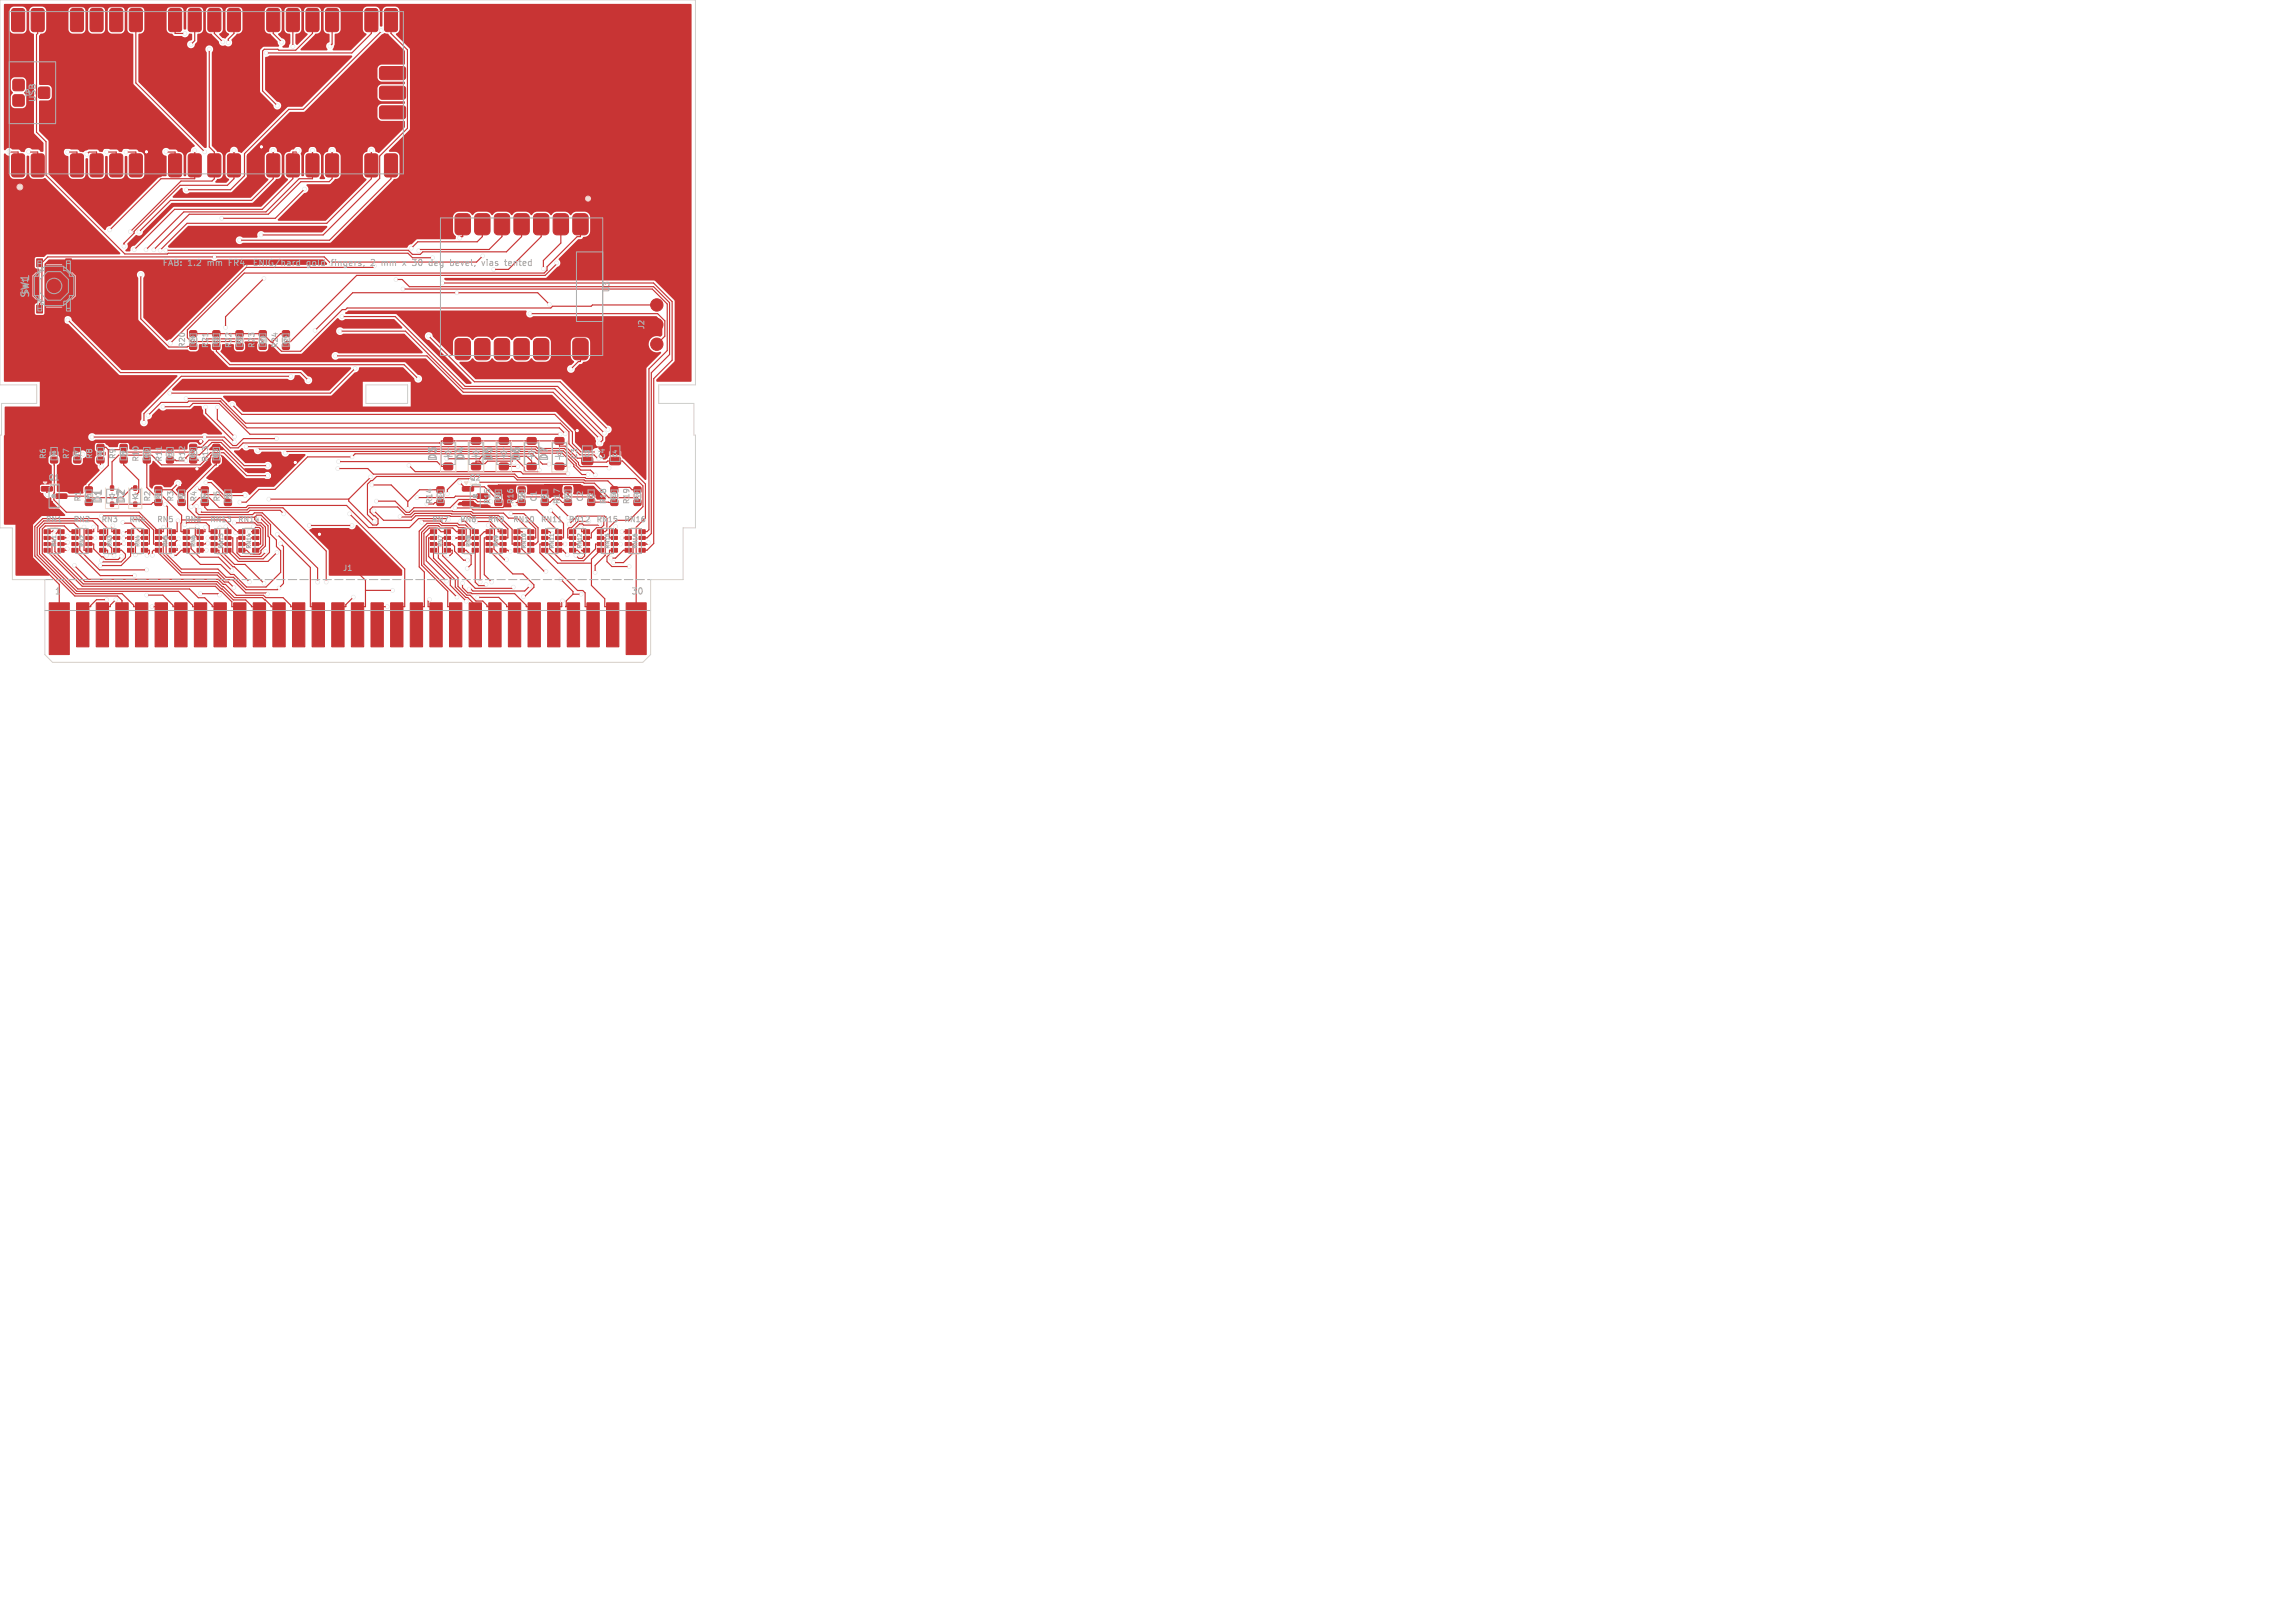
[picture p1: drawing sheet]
<svg xmlns="http://www.w3.org/2000/svg" width="297mm" height="210mm" viewBox="0 0 297 210" stroke-linecap="round" stroke-linejoin="round" font-family="sans-serif">
<defs><g id="words">
<g font-size="1.4" fill="#afafaf">
<text x="56.7" y="59.8" transform="rotate(-90 56.7 59.8)">D3</text>
<text x="60.3" y="59.8" transform="rotate(-90 60.3 59.8)">D4</text>
<text x="63.9" y="59.8" transform="rotate(-90 63.9 59.8)">D5</text>
<text x="67.5" y="59.8" transform="rotate(-90 67.5 59.8)">D6</text>
<text x="71.1" y="59.8" transform="rotate(-90 71.1 59.8)">D7</text>
<text x="13.4" y="65.3" transform="rotate(-90 13.4 65.3)">D1</text>
<text x="16.4" y="65.3" transform="rotate(-90 16.4 65.3)">D2</text>
</g>
<g font-size="1.1" fill="#afafaf">
<text x="4.8" y="13.3" transform="rotate(-90 4.8 13.3)">USB</text>
<text x="21" y="34.6">FAB:</text>
<text x="24.3" y="34.6">1.2</text>
<text x="27" y="34.6">mm</text>
<text x="30" y="34.6">FR4,</text>
<text x="33.4" y="34.6">ENIG/hard</text>
<text x="40.5" y="34.6">gold</text>
<text x="43.9" y="34.6">fingers,</text>
<text x="49.2" y="34.6">2</text>
<text x="50.7" y="34.6">mm</text>
<text x="53.7" y="34.6">x</text>
<text x="55.1" y="34.6">30</text>
<text x="57.5" y="34.6">deg</text>
<text x="60.4" y="34.6">bevel,</text>
<text x="64.7" y="34.6">vias</text>
<text x="67.9" y="34.6">tented</text>
<text x="7" y="77.1">1</text>
<text x="81.6" y="77.1">30</text>
</g>
<g font-size="1" fill="#afafaf">
<text x="3.8" y="38.1" transform="rotate(-90 3.8 38.1)">SW1</text>
<text x="79" y="37.9" transform="rotate(-90 79 37.9)">U3</text>
<text x="24.1" y="45.1" transform="rotate(-90 24.1 45.1)">R20</text>
<text x="27.1" y="45.1" transform="rotate(-90 27.1 45.1)">R21</text>
<text x="30.1" y="45.1" transform="rotate(-90 30.1 45.1)">R22</text>
<text x="33.1" y="45.1" transform="rotate(-90 33.1 45.1)">R23</text>
<text x="36.1" y="45.1" transform="rotate(-90 36.1 45.1)">R24</text>
<text x="83.5" y="42.7" transform="rotate(-90 83.5 42.7)">J2</text>
<text x="6.1" y="59.5" transform="rotate(-90 6.1 59.5)">R6</text>
<text x="9.1" y="59.5" transform="rotate(-90 9.1 59.5)">R7</text>
<text x="12.1" y="59.5" transform="rotate(-90 12.1 59.5)">R8</text>
<text x="15.1" y="59.5" transform="rotate(-90 15.1 59.5)">R9</text>
<text x="18.1" y="59.8" transform="rotate(-90 18.1 59.8)">R10</text>
<text x="21.1" y="59.8" transform="rotate(-90 21.1 59.8)">R11</text>
<text x="24.1" y="59.8" transform="rotate(-90 24.1 59.8)">R12</text>
<text x="27.1" y="59.8" transform="rotate(-90 27.1 59.8)">R13</text>
<text x="56.5" y="59.5" transform="rotate(-90 56.5 59.5)">D3</text>
<text x="60.1" y="59.5" transform="rotate(-90 60.1 59.5)">D4</text>
<text x="63.7" y="59.5" transform="rotate(-90 63.7 59.5)">D5</text>
<text x="67.3" y="59.5" transform="rotate(-90 67.3 59.5)">D6</text>
<text x="70.9" y="59.5" transform="rotate(-90 70.9 59.5)">D7</text>
<text x="74.8" y="59.5" transform="rotate(-90 74.8 59.5)">C3</text>
<text x="78.4" y="59.5" transform="rotate(-90 78.4 59.5)">C4</text>
<text x="6.2" y="62.3">Q1</text>
<text x="10.6" y="65" transform="rotate(-90 10.6 65)">R1</text>
<text x="13.2" y="65" transform="rotate(-90 13.2 65)">D1</text>
<text x="16.2" y="65" transform="rotate(-90 16.2 65)">D2</text>
<text x="19.6" y="65" transform="rotate(-90 19.6 65)">R2</text>
<text x="22.6" y="65" transform="rotate(-90 22.6 65)">R3</text>
<text x="25.6" y="65" transform="rotate(-90 25.6 65)">R4</text>
<text x="28.6" y="65" transform="rotate(-90 28.6 65)">R5</text>
<text x="56.1" y="65.3" transform="rotate(-90 56.1 65.3)">R14</text>
<text x="60.7" y="62.3">Q2</text>
<text x="63.6" y="65.3" transform="rotate(-90 63.6 65.3)">R15</text>
<text x="66.6" y="65.3" transform="rotate(-90 66.6 65.3)">R16</text>
<text x="69.6" y="65" transform="rotate(-90 69.6 65)">C1</text>
<text x="72.6" y="65.3" transform="rotate(-90 72.6 65.3)">R17</text>
<text x="75.6" y="65" transform="rotate(-90 75.6 65)">C2</text>
<text x="78.6" y="65.3" transform="rotate(-90 78.6 65.3)">R18</text>
<text x="81.6" y="65.3" transform="rotate(-90 81.6 65.3)">R19</text>
<text x="5.9" y="67.7">RN1</text>
<text x="9.5" y="67.7">RN2</text>
<text x="13.1" y="67.7">RN3</text>
<text x="16.7" y="67.7">RN4</text>
<text x="20.3" y="67.7">RN5</text>
<text x="23.9" y="67.7">RN6</text>
<text x="27.1" y="67.7">RN13</text>
<text x="30.7" y="67.7">RN14</text>
<text x="55.9" y="67.7">RN7</text>
<text x="59.5" y="67.7">RN8</text>
<text x="63.1" y="67.7">RN9</text>
<text x="66.3" y="67.7">RN10</text>
<text x="69.9" y="67.7">RN11</text>
<text x="73.5" y="67.7">RN12</text>
<text x="77.1" y="67.7">RN15</text>
<text x="80.7" y="67.7">RN16</text>
<text x="44.3" y="74">J1</text>
</g>
<text font-size=".8" fill="#afafaf" x="4.2" y="12.6" transform="rotate(-90 4.2 12.6)">TP</text>
<g font-size=".7" fill="#afafaf">
<text x="76.4" y="59.3" transform="rotate(-90 76.4 59.3)">C3</text>
<text x="80" y="59.3" transform="rotate(-90 80 59.3)">C4</text>
<text x="7.4" y="70.8" transform="rotate(-90 7.4 70.8)">RN1</text>
<text x="11" y="70.8" transform="rotate(-90 11 70.8)">RN2</text>
<text x="14.6" y="70.8" transform="rotate(-90 14.6 70.8)">RN3</text>
<text x="18.2" y="70.8" transform="rotate(-90 18.2 70.8)">RN4</text>
<text x="21.8" y="70.8" transform="rotate(-90 21.8 70.8)">RN5</text>
<text x="25.4" y="70.8" transform="rotate(-90 25.4 70.8)">RN6</text>
<text x="29" y="71.1" transform="rotate(-90 29 71.1)">RN13</text>
<text x="32.6" y="71.1" transform="rotate(-90 32.6 71.1)">RN14</text>
<text x="57.4" y="70.8" transform="rotate(-90 57.4 70.8)">RN7</text>
<text x="61" y="70.8" transform="rotate(-90 61 70.8)">RN8</text>
<text x="64.6" y="70.8" transform="rotate(-90 64.6 70.8)">RN9</text>
<text x="68.2" y="71.1" transform="rotate(-90 68.2 71.1)">RN10</text>
<text x="71.8" y="71.1" transform="rotate(-90 71.8 71.1)">RN11</text>
<text x="75.4" y="71.1" transform="rotate(-90 75.4 71.1)">RN12</text>
<text x="79" y="71.1" transform="rotate(-90 79 71.1)">RN15</text>
<text x="82.6" y="71.1" transform="rotate(-90 82.6 71.1)">RN16</text>
</g>
<g font-size=".6" fill="#afafaf">
<text x="25.3" y="44.6" transform="rotate(-90 25.3 44.6)">R20</text>
<text x="28.3" y="44.6" transform="rotate(-90 28.3 44.6)">R21</text>
<text x="31.3" y="44.6" transform="rotate(-90 31.3 44.6)">R22</text>
<text x="34.3" y="44.6" transform="rotate(-90 34.3 44.6)">R23</text>
<text x="37.3" y="44.6" transform="rotate(-90 37.3 44.6)">R24</text>
<text x="7.3" y="59.1" transform="rotate(-90 7.3 59.1)">R6</text>
<text x="10.3" y="59.1" transform="rotate(-90 10.3 59.1)">R7</text>
<text x="13.3" y="59.1" transform="rotate(-90 13.3 59.1)">R8</text>
<text x="16.3" y="59.1" transform="rotate(-90 16.3 59.1)">R9</text>
<text x="19.3" y="59.3" transform="rotate(-90 19.3 59.3)">R10</text>
<text x="22.3" y="59.3" transform="rotate(-90 22.3 59.3)">R11</text>
<text x="25.3" y="59.3" transform="rotate(-90 25.3 59.3)">R12</text>
<text x="28.3" y="59.3" transform="rotate(-90 28.3 59.3)">R13</text>
<text x="11.8" y="64.6" transform="rotate(-90 11.8 64.6)">R1</text>
<text x="20.8" y="64.6" transform="rotate(-90 20.8 64.6)">R2</text>
<text x="23.8" y="64.6" transform="rotate(-90 23.8 64.6)">R3</text>
<text x="26.8" y="64.6" transform="rotate(-90 26.8 64.6)">R4</text>
<text x="29.8" y="64.6" transform="rotate(-90 29.8 64.6)">R5</text>
<text x="57.3" y="64.8" transform="rotate(-90 57.3 64.8)">R14</text>
<text x="64.8" y="64.8" transform="rotate(-90 64.8 64.8)">R15</text>
<text x="67.8" y="64.8" transform="rotate(-90 67.8 64.8)">R16</text>
<text x="70.8" y="64.6" transform="rotate(-90 70.8 64.6)">C1</text>
<text x="73.8" y="64.8" transform="rotate(-90 73.8 64.8)">R17</text>
<text x="76.8" y="64.6" transform="rotate(-90 76.8 64.6)">C2</text>
<text x="79.8" y="64.8" transform="rotate(-90 79.8 64.8)">R18</text>
<text x="82.8" y="64.8" transform="rotate(-90 82.8 64.8)">R19</text>
</g>
<g font-size=".4" fill="#afafaf">
<text x="6.6" y="64.4">Q1</text>
<text x="61.1" y="64.4">Q2</text>
</g>
</g></defs>
<g fill="#c83434" stroke="#c83434" stroke-width=".13">
<path d="M78.9 59.2h.2h1.1l.1 .2v.6l-.2 .2-1.1-.1-.1-.2z"/>
<path d="M78.9 57.3h.2h1.1l.1 .2v.6l-.2 .2-1.1-.1-.1-.2z"/>
<path d="M70.1 68.6h.8v.4h-.8z"/>
<path d="M70.1 69.4h.8v.4h-.8z"/>
<path d="M70.1 70.2h.8v.4h-.8z"/>
<path d="M70.1 71h.8v.4h-.8z"/>
<path d="M71.9 71h.8v.4h-.8z"/>
<path d="M71.9 70.2h.8v.4h-.8z"/>
<path d="M71.9 69.4h.8v.4h-.8z"/>
<path d="M71.9 68.6h.8v.4h-.8z"/>
<path d="M76.1 64.6l.2-.1 .6 .1 .1 .1-.1 .7h-.2h-.6l-.1-.2z"/>
<path d="M76.1 63h.2h.6l.1 .2-.1 .6-.2 .1-.6-.1-.1-.1z"/>
<path d="M80.9 68.6h.8v.4h-.8z"/>
<path d="M80.9 69.4h.8v.4h-.8z"/>
<path d="M80.9 70.2h.8v.4h-.8z"/>
<path d="M80.9 71h.8v.4h-.8z"/>
<path d="M82.7 71h.8v.4h-.8z"/>
<path d="M82.7 70.2h.8v.4h-.8z"/>
<path d="M82.7 69.4h.8v.4h-.8z"/>
<path d="M82.7 68.6h.8v.4h-.8z"/>
<path d="M36.6 44.5h.8v.7h-.8z"/>
<path d="M36.6 42.8h.8v.7h-.8z"/>
<path d="M23.7 68.6h.8v.4h-.8z"/>
<path d="M23.7 69.4h.8v.4h-.8z"/>
<path d="M23.7 70.2h.8v.4h-.8z"/>
<path d="M23.7 71h.8v.4h-.8z"/>
<path d="M25.5 71h.8v.4h-.8z"/>
<path d="M25.5 70.2h.8v.4h-.8z"/>
<path d="M25.5 69.4h.8v.4h-.8z"/>
<path d="M25.5 68.6h.8v.4h-.8z"/>
<path d="M82.1 64.7h.8v.7h-.8z"/>
<path d="M82.1 63h.8v.7h-.8z"/>
<path d="M74.3 27.8l.2-.1 1.1-.1 .3 .1 .2 .2v2v.2l-.2 .2-1.4 .1-.3-.3-.1-2z"/>
<path d="M71.7 27.8l.3-.1 1.1-.1 .2 .1 .2 .2 .1 2-.1 .2-.2 .2-1.3 .1-.4-.3v-2z"/>
<path d="M69.2 27.8l.2-.1 1.1-.1 .3 .1 .2 .2v2v.2l-.2 .2-1.4 .1-.3-.3-.1-2z"/>
<path d="M66.6 27.8l.3-.1 1.1-.1 .2 .1 .2 .2 .1 2-.1 .2-.2 .2-1.3 .1-.3-.3-.1-2z"/>
<path d="M64.1 27.8l.3-.1 1.1-.1 .2 .1 .2 .2 .1 2-.1 .2-.2 .2-1.3 .1-.4-.3v-2z"/>
<path d="M61.6 27.8l.2-.1 1.1-.1 .3 .1 .2 .2v2v.2l-.2 .2-1.4 .1-.3-.3-.1-2z"/>
<path d="M59 27.8l.3-.1 1.1-.1 .2 .1 .2 .2 .1 2-.1 .2-.2 .2-1.3 .1-.4-.3v-2z"/>
<path d="M59 44l.3-.2h1.1l.2 .1 .2 .2 .1 2-.1 .2-.2 .2h-1.3l-.4-.2v-2z"/>
<path d="M61.6 44l.2-.2h1.1l.3 .1 .2 .2v2v.2l-.2 .2h-1.4l-.3-.2-.1-2z"/>
<path d="M64.1 44l.3-.2h1.1l.2 .1 .2 .2 .1 2-.1 .2-.2 .2h-1.3l-.4-.2v-2z"/>
<path d="M66.6 44l.3-.2h1.1l.2 .1 .2 .2 .1 2-.1 .2-.2 .2h-1.3l-.3-.2-.1-2z"/>
<path d="M69.2 44l.2-.2h1.1l.3 .1 .2 .2v2v.2l-.2 .2h-1.4l-.3-.2-.1-2z"/>
<path d="M71.7 44l.3-.2h1.1l.2 .1 .2 .2 .1 2-.1 .2-.2 .2h-1.3l-.4-.2v-2z"/>
<path d="M74.3 44l.2-.2h1.1l.3 .1 .2 .2v2v.2l-.2 .2h-1.4l-.3-.2-.1-2z"/>
<path d="M61.1 60l.1-.1 .9 .1 .1 .1-.1 .6-.1 .1-.9-.1-.1-.1z"/>
<path d="M61.1 56.7l.1-.1 .9 .1 .1 .1-.1 .6-.1 .1-.9-.1-.1-.1z"/>
<path d="M6.6 59.2h.8v.7h-.8z"/>
<path d="M6.6 57.5h.8v.7h-.8z"/>
<path d="M75.3 59.2h.2h1.1l.1 .2v.6l-.2 .2-1.1-.1-.1-.2z"/>
<path d="M75.3 57.3h.2h1.1l.1 .2v.6l-.2 .2-1.1-.1-.1-.2z"/>
<path d="M64.7 60l.1-.1 .9 .1 .1 .1-.1 .6-.1 .1-.9-.1-.1-.1z"/>
<path d="M64.7 56.7l.1-.1 .9 .1 .1 .1-.1 .6-.1 .1-.9-.1-.1-.1z"/>
<path d="M27.6 44.5h.8v.7h-.8z"/>
<path d="M27.6 42.8h.8v.7h-.8z"/>
<path d="M21.6 59.2h.8v.7h-.8z"/>
<path d="M21.6 57.5h.8v.7h-.8z"/>
<path d="M24.6 44.5h.8v.7h-.8z"/>
<path d="M24.6 42.8h.8v.7h-.8z"/>
<path d="M59.3 68.6h.8v.4h-.8z"/>
<path d="M59.3 69.4h.8v.4h-.8z"/>
<path d="M59.3 70.2h.8v.4h-.8z"/>
<path d="M59.3 71h.8v.4h-.8z"/>
<path d="M61.1 71h.8v.4h-.8z"/>
<path d="M61.1 70.2h.8v.4h-.8z"/>
<path d="M61.1 69.4h.8v.4h-.8z"/>
<path d="M61.1 68.6h.8v.4h-.8z"/>
<path d="M64.1 64.7h.8v.7h-.8z"/>
<path d="M64.1 63h.8v.7h-.8z"/>
<path d="M1.6 20l.2-.1h1.1l.2 .1 .1 2.6-.2 .2-1.2 .1-.2-.1z"/>
<path d="M4.1 20l.3-.1h1l.3 .1v2.6l-.1 .2-1.2 .1-.3-.1z"/>
<path d="M6.6 20l.3-.1h1l.3 .1 .1 2.6-.2 .2-1.2 .1-.3-.1z"/>
<path d="M9.2 20l.2-.1h1.1l.2 .1 .1 2.6-.1 .2-1.3 .1-.2-.1z"/>
<path d="M11.7 20l.3-.1h1l.3 .1 .1 2.6-.2 .2-1.2 .1-.3-.1z"/>
<path d="M14.3 20l.2-.1h1.1l.2 .1 .1 2.6-.2 .2-1.2 .1-.2-.1z"/>
<path d="M16.8 20l.3-.1h1l.3 .1v2.6l-.1 .2-1.2 .1-.3-.1z"/>
<path d="M19.3 20l.3-.1h1l.3 .1 .1 2.6-.2 .2-1.2 .1-.3-.1z"/>
<path d="M21.9 20l.2-.1h1.1l.2 .1 .1 2.6-.1 .2-1.3 .1-.2-.1z"/>
<path d="M24.4 20l.3-.1h1l.3 .1v2.6l-.1 .2-1.2 .1-.3-.1z"/>
<path d="M27 20l.2-.1h1l.3 .1 .1 2.6-.2 .2-1.2 .1-.2-.1z"/>
<path d="M29.5 20l.3-.1h1l.3 .1v2.6l-.1 .2-1.2 .1-.3-.1z"/>
<path d="M32 20l.3-.1h1l.3 .1 .1 2.6-.2 .2-1.2 .1-.3-.1z"/>
<path d="M34.6 20l.3-.1h1l.2 .1 .1 2.6-.1 .2-1.2 .1-.3-.1z"/>
<path d="M37.1 20l.3-.1h1l.3 .1v2.6l-.1 .2-1.2 .1-.3-.1z"/>
<path d="M39.7 20l.2-.1h1l.3 .1 .1 2.6-.2 .2-1.2 .1-.2-.1z"/>
<path d="M42.2 20l.3-.1h1l.3 .1v2.6l-.1 .2-1.2 .1-.3-.1z"/>
<path d="M44.7 20l.3-.1h1l.3 .1 .1 2.6-.2 .2-1.2 .1-.3-.1z"/>
<path d="M47.3 20l.3-.1h1l.2 .1 .1 2.6-.1 .2-1.2 .1-.3-.1z"/>
<path d="M49.8 20l.3-.1h1l.3 .1v2.6l-.1 .2-1.2 .1-.3-.1z"/>
<path d="M49.9 1.2l1.2-.1 .3 .1v2.6l-.1 .2-1.2 .1-.3-.1-.1-2.6z"/>
<path d="M47.4 1.2l1.2-.1 .2 .1 .1 2.6-.1 .2-1.2 .1-.3-.1-.1-2.6z"/>
<path d="M44.8 1.2l1.2-.1 .3 .1 .1 2.6-.2 .2-1.2 .1-.3-.1v-2.6z"/>
<path d="M42.3 1.2l1.2-.1 .3 .1v2.6l-.1 .2-1.2 .1-.3-.1-.1-2.6z"/>
<path d="M39.7 1.2l1.2-.1 .3 .1 .1 2.6-.2 .2-1.2 .1-.2-.1-.1-2.6z"/>
<path d="M37.2 1.2l1.2-.1 .3 .1v2.6l-.1 .2-1.2 .1-.3-.1-.1-2.6z"/>
<path d="M34.7 1.2l1.2-.1 .2 .1 .1 2.6-.1 .2-1.2 .1-.3-.1-.1-2.6z"/>
<path d="M32.1 1.2l1.2-.1 .3 .1 .1 2.6-.2 .2-1.2 .1-.3-.1v-2.6z"/>
<path d="M29.6 1.2l1.2-.1 .3 .1v2.6l-.1 .2-1.2 .1-.3-.1-.1-2.6z"/>
<path d="M27 1.2l1.2-.1 .3 .1 .1 2.6-.2 .2-1.2 .1-.2-.1-.1-2.6z"/>
<path d="M24.5 1.2l1.2-.1 .3 .1v2.6l-.1 .2-1.2 .1-.3-.1-.1-2.6z"/>
<path d="M22 1.2l1.2-.1 .2 .1 .1 2.6-.1 .2-1.3 .1-.2-.1-.1-2.6z"/>
<path d="M19.4 1.2l1.2-.1 .3 .1 .1 2.6-.2 .2-1.2 .1-.3-.1v-2.6z"/>
<path d="M16.9 1.2l1.2-.1 .3 .1v2.6l-.1 .2-1.2 .1-.3-.1-.1-2.6z"/>
<path d="M14.3 1.2l1.3-.1 .2 .1 .1 2.6-.2 .2-1.2 .1-.2-.1-.1-2.6z"/>
<path d="M11.8 1.2l1.2-.1 .3 .1 .1 2.6-.2 .2-1.2 .1-.3-.1-.1-2.6z"/>
<path d="M9.3 1.2l1.2-.1 .2 .1 .1 2.6-.1 .2-1.3 .1-.2-.1-.1-2.6z"/>
<path d="M6.7 1.2l1.2-.1 .3 .1 .1 2.6-.2 .2-1.2 .1-.3-.1v-2.6z"/>
<path d="M4.2 1.2l1.2-.1 .3 .1v2.6l-.1 .2-1.2 .1-.3-.1-.1-2.6z"/>
<path d="M1.6 1.2l1.3-.1 .2 .1 .1 2.6-.2 .2-1.2 .1-.2-.1-.1-2.6z"/>
<path d="M49.2 13.8l.2-.1h2.8l.3 .2v1.2l-.1 .2-.2 .1h-2.8l-.2-.2-.1-.1z"/>
<path d="M49.2 11.3l.2-.1h2.8l.3 .2v1.2l-.1 .2-.2 .1-2.8-.1-.2-.1-.1-.2z"/>
<path d="M49.2 8.8l.2-.2h2.8l.3 .3v1.2l-.1 .1-.2 .1h-2.8l-.2-.1-.1-.2z"/>
<path d="M1.8 12.3l1.1-.1 .2 .2 .1 1.1-.2 .2-1 .1-.3-.2-.1-1.1z"/>
<path d="M1.8 10.3l1.1-.1 .2 .2 .1 1.1-.2 .2-1 .1-.3-.2-.1-1.1z"/>
<path d="M5.1 11.3l1.1-.1 .2 .2v1.1l-.1 .2-1 .1-.3-.2v-1.1z"/>
<path d="M6.4 78h2.6v6.7h-2.6z"/>
<path d="M9.9 78h1.6v5.7h-1.6z"/>
<path d="M12.4 78h1.7v5.7h-1.7z"/>
<path d="M15 78h1.6v5.7h-1.6z"/>
<path d="M17.5 78h1.6v5.7h-1.6z"/>
<path d="M20.1 78h1.6v5.7h-1.6z"/>
<path d="M22.6 78h1.6v5.7h-1.6z"/>
<path d="M25.1 78h1.7v5.7h-1.7z"/>
<path d="M27.7 78h1.6v5.7h-1.6z"/>
<path d="M30.2 78h1.6v5.7h-1.6z"/>
<path d="M32.8 78h1.6v5.7h-1.6z"/>
<path d="M35.3 78h1.6v5.7h-1.6z"/>
<path d="M37.9 78h1.6v5.7h-1.6z"/>
<path d="M40.4 78h1.6v5.7h-1.6z"/>
<path d="M42.9 78h1.6v5.7h-1.6z"/>
<path d="M45.5 78h1.6v5.7h-1.6z"/>
<path d="M48 78h1.6v5.7h-1.6z"/>
<path d="M50.6 78h1.6v5.7h-1.6z"/>
<path d="M53.1 78h1.6v5.7h-1.6z"/>
<path d="M55.6 78h1.6v5.7h-1.6z"/>
<path d="M58.2 78h1.6v5.7h-1.6z"/>
<path d="M60.7 78h1.6v5.7h-1.6z"/>
<path d="M63.3 78h1.6v5.7h-1.6z"/>
<path d="M65.8 78h1.6v5.7h-1.6z"/>
<path d="M68.3 78h1.6v5.7h-1.6z"/>
<path d="M70.9 78h1.6v5.7h-1.6z"/>
<path d="M73.4 78h1.6v5.7h-1.6z"/>
<path d="M76 78h1.6v5.7h-1.6z"/>
<path d="M78.5 78h1.6v5.7h-1.6z"/>
<path d="M81 78h2.6v6.7h-2.6z"/>
<path d="M62.9 68.6h.8v.4h-.8z"/>
<path d="M62.9 69.4h.8v.4h-.8z"/>
<path d="M62.9 70.2h.8v.4h-.8z"/>
<path d="M62.9 71h.8v.4h-.8z"/>
<path d="M64.7 71h.8v.4h-.8z"/>
<path d="M64.7 70.2h.8v.4h-.8z"/>
<path d="M64.7 69.4h.8v.4h-.8z"/>
<path d="M64.7 68.6h.8v.4h-.8z"/>
<path d="M30.6 44.5h.8v.7h-.8z"/>
<path d="M30.6 42.8h.8v.7h-.8z"/>
<path d="M68.3 60l.1-.1 .9 .1 .1 .1-.1 .6-.1 .1-.9-.1-.1-.1z"/>
<path d="M68.3 56.7l.1-.1 .9 .1 .1 .1-.1 .6-.1 .1-.9-.1-.1-.1z"/>
<path d="M12.9 68.6h.8v.4h-.8z"/>
<path d="M12.9 69.4h.8v.4h-.8z"/>
<path d="M12.9 70.2h.8v.4h-.8z"/>
<path d="M12.9 71h.8v.4h-.8z"/>
<path d="M14.7 71h.8v.4h-.8z"/>
<path d="M14.7 70.2h.8v.4h-.8z"/>
<path d="M14.7 69.4h.8v.4h-.8z"/>
<path d="M14.7 68.6h.8v.4h-.8z"/>
<path d="M29.1 64.7h.8v.7h-.8z"/>
<path d="M29.1 63h.8v.7h-.8z"/>
<path d="M11.1 64.7h.8v.7h-.8z"/>
<path d="M11.1 63h.8v.7h-.8z"/>
<path d="M77.3 68.6h.8v.4h-.8z"/>
<path d="M77.3 69.4h.8v.4h-.8z"/>
<path d="M77.3 70.2h.8v.4h-.8z"/>
<path d="M77.3 71h.8v.4h-.8z"/>
<path d="M79.1 71h.8v.4h-.8z"/>
<path d="M79.1 70.2h.8v.4h-.8z"/>
<path d="M79.1 69.4h.8v.4h-.8z"/>
<path d="M79.1 68.6h.8v.4h-.8z"/>
<path d="M26.1 64.7h.8v.7h-.8z"/>
<path d="M26.1 63h.8v.7h-.8z"/>
<path d="M23.1 64.7h.8v.7h-.8z"/>
<path d="M23.1 63h.8v.7h-.8z"/>
<path d="M14.3 65h.4v.5h-.4z"/>
<path d="M14.3 62.9h.4v.5h-.4z"/>
<path d="M20.1 64.7h.8v.7h-.8z"/>
<path d="M20.1 63h.8v.7h-.8z"/>
<path d="M27.3 68.6h.8v.4h-.8z"/>
<path d="M27.3 69.4h.8v.4h-.8z"/>
<path d="M27.3 70.2h.8v.4h-.8z"/>
<path d="M27.3 71h.8v.4h-.8z"/>
<path d="M29.1 71h.8v.4h-.8z"/>
<path d="M29.1 70.2h.8v.4h-.8z"/>
<path d="M29.1 69.4h.8v.4h-.8z"/>
<path d="M29.1 68.6h.8v.4h-.8z"/>
<path d="M59.9 63h1.3l.1 .1v.4l-.2 .1-1.2-.1-.1-.1z"/>
<path d="M59.9 64.9h1.3l.1 .1v.4h-.2h-1.2l-.1-.1z"/>
<path d="M61.7 63.9h1.4l.1 .1v.4l-.2 .1h-1.2l-.1-.2z"/>
<path d="M70.1 64.6l.2-.1 .6 .1 .1 .1-.1 .7h-.2h-.6l-.1-.2z"/>
<path d="M70.1 63h.2h.6l.1 .2-.1 .6-.2 .1-.6-.1-.1-.1z"/>
<path d="M71.9 60l.1-.1 .9 .1 .1 .1-.1 .6-.1 .1-.9-.1-.1-.1z"/>
<path d="M71.9 56.7l.1-.1 .9 .1 .1 .1-.1 .6-.1 .1-.9-.1-.1-.1z"/>
<path d="M5.4 63h1.3l.1 .1v.4l-.2 .1-1.2-.1-.1-.1z"/>
<path d="M5.4 64.9h1.3l.1 .1v.4h-.2h-1.2l-.1-.1z"/>
<path d="M7.2 63.9h1.4l.1 .1v.4l-.2 .1h-1.2l-.1-.2z"/>
<path d="M67.1 64.7h.8v.7h-.8z"/>
<path d="M67.1 63h.8v.7h-.8z"/>
<path d="M57.5 60l.1-.1 .9 .1 .1 .1-.1 .6-.1 .1-.9-.1-.1-.1z"/>
<path d="M57.5 56.7l.1-.1 .9 .1 .1 .1-.1 .6-.1 .1-.9-.1-.1-.1z"/>
<path d="M17.3 65h.4v.5h-.4z"/>
<path d="M17.3 62.9h.4v.5h-.4z"/>
<path d="M18.6 59.2h.8v.7h-.8z"/>
<path d="M18.6 57.5h.8v.7h-.8z"/>
<path d="M9.3 68.6h.8v.4h-.8z"/>
<path d="M9.3 69.4h.8v.4h-.8z"/>
<path d="M9.3 70.2h.8v.4h-.8z"/>
<path d="M9.3 71h.8v.4h-.8z"/>
<path d="M11.1 71h.8v.4h-.8z"/>
<path d="M11.1 70.2h.8v.4h-.8z"/>
<path d="M11.1 69.4h.8v.4h-.8z"/>
<path d="M11.1 68.6h.8v.4h-.8z"/>
<path d="M4.8 39.5h.7v1h-.7z"/>
<path d="M4.8 33.5h.7v1h-.7z"/>
<path d="M8.5 39.5h.7v1h-.7z"/>
<path d="M8.5 33.5h.7v1h-.7z"/>
<path d="M27.6 59.2h.8v.7h-.8z"/>
<path d="M27.6 57.5h.8v.7h-.8z"/>
<path d="M33.6 44.5h.8v.7h-.8z"/>
<path d="M33.6 42.8h.8v.7h-.8z"/>
<path d="M5.7 68.6h.8v.4h-.8z"/>
<path d="M5.7 69.4h.8v.4h-.8z"/>
<path d="M5.7 70.2h.8v.4h-.8z"/>
<path d="M5.7 71h.8v.4h-.8z"/>
<path d="M7.5 71h.8v.4h-.8z"/>
<path d="M7.5 70.2h.8v.4h-.8z"/>
<path d="M7.5 69.4h.8v.4h-.8z"/>
<path d="M7.5 68.6h.8v.4h-.8z"/>
<path d="M66.5 68.6h.8v.4h-.8z"/>
<path d="M66.5 69.4h.8v.4h-.8z"/>
<path d="M66.5 70.2h.8v.4h-.8z"/>
<path d="M66.5 71h.8v.4h-.8z"/>
<path d="M68.3 71h.8v.4h-.8z"/>
<path d="M68.3 70.2h.8v.4h-.8z"/>
<path d="M68.3 69.4h.8v.4h-.8z"/>
<path d="M68.3 68.6h.8v.4h-.8z"/>
<path d="M12.6 59.2h.8v.7h-.8z"/>
<path d="M12.6 57.5h.8v.7h-.8z"/>
<path d="M20.1 68.6h.8v.4h-.8z"/>
<path d="M20.1 69.4h.8v.4h-.8z"/>
<path d="M20.1 70.2h.8v.4h-.8z"/>
<path d="M20.1 71h.8v.4h-.8z"/>
<path d="M21.9 71h.8v.4h-.8z"/>
<path d="M21.9 70.2h.8v.4h-.8z"/>
<path d="M21.9 69.4h.8v.4h-.8z"/>
<path d="M21.9 68.6h.8v.4h-.8z"/>
<path d="M9.6 59.2h.8v.7h-.8z"/>
<path d="M9.6 57.5h.8v.7h-.8z"/>
<path d="M56.6 64.7h.8v.7h-.8z"/>
<path d="M56.6 63h.8v.7h-.8z"/>
<path d="M73.7 68.6h.8v.4h-.8z"/>
<path d="M73.7 69.4h.8v.4h-.8z"/>
<path d="M73.7 70.2h.8v.4h-.8z"/>
<path d="M73.7 71h.8v.4h-.8z"/>
<path d="M75.5 71h.8v.4h-.8z"/>
<path d="M75.5 70.2h.8v.4h-.8z"/>
<path d="M75.5 69.4h.8v.4h-.8z"/>
<path d="M75.5 68.6h.8v.4h-.8z"/>
<path d="M15.6 59.2h.8v.7h-.8z"/>
<path d="M15.6 57.5h.8v.7h-.8z"/>
<path d="M55.7 68.6h.8v.4h-.8z"/>
<path d="M55.7 69.4h.8v.4h-.8z"/>
<path d="M55.7 70.2h.8v.4h-.8z"/>
<path d="M55.7 71h.8v.4h-.8z"/>
<path d="M57.5 71h.8v.4h-.8z"/>
<path d="M57.5 70.2h.8v.4h-.8z"/>
<path d="M57.5 69.4h.8v.4h-.8z"/>
<path d="M57.5 68.6h.8v.4h-.8z"/>
<path d="M73.1 64.7h.8v.7h-.8z"/>
<path d="M73.1 63h.8v.7h-.8z"/>
<path d="M30.9 68.6h.8v.4h-.8z"/>
<path d="M30.9 69.4h.8v.4h-.8z"/>
<path d="M30.9 70.2h.8v.4h-.8z"/>
<path d="M30.9 71h.8v.4h-.8z"/>
<path d="M32.7 71h.8v.4h-.8z"/>
<path d="M32.7 70.2h.8v.4h-.8z"/>
<path d="M32.7 69.4h.8v.4h-.8z"/>
<path d="M32.7 68.6h.8v.4h-.8z"/>
<path d="M79.1 64.7h.8v.7h-.8z"/>
<path d="M79.1 63h.8v.7h-.8z"/>
<path d="M24.6 59.2h.8v.7h-.8z"/>
<path d="M24.6 57.5h.8v.7h-.8z"/>
<path d="M16.5 68.6h.8v.4h-.8z"/>
<path d="M16.5 69.4h.8v.4h-.8z"/>
<path d="M16.5 70.2h.8v.4h-.8z"/>
<path d="M16.5 71h.8v.4h-.8z"/>
<path d="M18.3 71h.8v.4h-.8z"/>
<path d="M18.3 70.2h.8v.4h-.8z"/>
<path d="M18.3 69.4h.8v.4h-.8z"/>
<path d="M18.3 68.6h.8v.4h-.8z"/>
<circle cx="85" cy="44.5" r=".8"/>
<circle cx="85" cy="42" r=".8"/>
<circle cx="85" cy="39.5" r=".8"/>
</g>
<g fill="#ececec" stroke="#ececec" stroke-width=".13">
<circle cx="48.4" cy="67.5" r=".25"/>
<circle cx="7" cy="69.2" r=".25"/>
<circle cx="1.2" cy="19.6" r=".25"/>
<circle cx="3.7" cy="19.6" r=".25"/>
<circle cx="8.7" cy="69.4" r=".25"/>
<circle cx="18" cy="30" r=".25"/>
<circle cx="35.3" cy="19.5" r=".25"/>
<circle cx="16" cy="70.3" r=".25"/>
<circle cx="17.4" cy="32.3" r=".25"/>
<circle cx="38.5" cy="19.5" r=".25"/>
<circle cx="13.1" cy="72.5" r=".25"/>
<circle cx="15.9" cy="67.6" r=".25"/>
<circle cx="18.9" cy="32.3" r=".25"/>
<circle cx="40.4" cy="19.5" r=".25"/>
<circle cx="43" cy="19.5" r=".25"/>
<circle cx="19.9" cy="32.3" r=".25"/>
<circle cx="48.1" cy="19.5" r=".25"/>
<circle cx="20.7" cy="32.4" r=".25"/>
<circle cx="8.7" cy="70.2" r=".25"/>
<circle cx="8.8" cy="19.7" r=".25"/>
<circle cx="8.7" cy="71" r=".25"/>
<circle cx="11.2" cy="20" r=".25"/>
<circle cx="13.8" cy="19.7" r=".25"/>
<circle cx="12.1" cy="68.2" r=".25"/>
<circle cx="16.3" cy="19.7" r=".25"/>
<circle cx="12.3" cy="69.6" r=".25"/>
<circle cx="15.7" cy="72" r=".25"/>
<circle cx="21.5" cy="19.6" r=".25"/>
<circle cx="14.2" cy="29.8" r=".25"/>
<circle cx="25.2" cy="19.5" r=".25"/>
<circle cx="10.9" cy="68.2" r=".25"/>
<circle cx="14.6" cy="68" r=".25"/>
<circle cx="16.9" cy="30" r=".25"/>
<circle cx="27.1" cy="6.4" r=".25"/>
<circle cx="30.3" cy="19.5" r=".25"/>
<circle cx="16" cy="31.9" r=".25"/>
<circle cx="24.1" cy="24.6" r=".25"/>
<circle cx="49.3" cy="3.9" r=".25"/>
<circle cx="23" cy="67.4" r=".25"/>
<circle cx="48.5" cy="34.4" r=".25"/>
<circle cx="21.4" cy="65.3" r=".25"/>
<circle cx="22.1" cy="44.4" r=".25"/>
<circle cx="22" cy="50.9" r=".25"/>
<circle cx="23.1" cy="69.7" r=".25"/>
<circle cx="45.9" cy="47.7" r=".25"/>
<circle cx="18.6" cy="54.7" r=".25"/>
<circle cx="37.6" cy="48.7" r=".25"/>
<circle cx="23.1" cy="70.8" r=".25"/>
<circle cx="39.4" cy="24.5" r=".25"/>
<circle cx="28.7" cy="28.2" r=".25"/>
<circle cx="26.6" cy="68.2" r=".25"/>
<circle cx="25.9" cy="66" r=".25"/>
<circle cx="25.5" cy="68.1" r=".25"/>
<circle cx="36.7" cy="66.5" r=".25"/>
<circle cx="34.2" cy="36" r=".25"/>
<circle cx="26.9" cy="70.3" r=".25"/>
<circle cx="29.2" cy="42.4" r=".25"/>
<circle cx="26.7" cy="71.2" r=".25"/>
<circle cx="45.2" cy="66.5" r=".25"/>
<circle cx="52.8" cy="65.8" r=".25"/>
<circle cx="48.1" cy="62.8" r=".25"/>
<circle cx="7.1" cy="68.5" r=".25"/>
<circle cx="9.6" cy="73.2" r=".25"/>
<circle cx="14.8" cy="71.9" r=".25"/>
<circle cx="15" cy="77.6" r=".25"/>
<circle cx="13.8" cy="71.9" r=".25"/>
<circle cx="13.8" cy="77.6" r=".25"/>
<circle cx="16" cy="69" r=".25"/>
<circle cx="16" cy="69.7" r=".25"/>
<circle cx="17.5" cy="71.8" r=".25"/>
<circle cx="19" cy="77" r=".25"/>
<circle cx="19" cy="73.7" r=".25"/>
<circle cx="19.7" cy="78.5" r=".25"/>
<circle cx="17.4" cy="74.5" r=".25"/>
<circle cx="23.9" cy="67.9" r=".25"/>
<circle cx="25.4" cy="65.5" r=".25"/>
<circle cx="41.1" cy="75.3" r=".25"/>
<circle cx="21.2" cy="68.2" r=".25"/>
<circle cx="35.8" cy="56.8" r=".25"/>
<circle cx="26.5" cy="56.6" r=".25"/>
<circle cx="26.9" cy="69.6" r=".25"/>
<circle cx="10.7" cy="58.8" r=".25"/>
<circle cx="36.3" cy="70.4" r=".25"/>
<circle cx="36.1" cy="76.1" r=".25"/>
<circle cx="11.9" cy="56.6" r=".25"/>
<circle cx="34.2" cy="75.5" r=".25"/>
<circle cx="13.1" cy="60.3" r=".25"/>
<circle cx="34.6" cy="76.9" r=".25"/>
<circle cx="13.1" cy="66.8" r=".25"/>
<circle cx="30.3" cy="76" r=".25"/>
<circle cx="17.6" cy="64.1" r=".25"/>
<circle cx="19.7" cy="71.8" r=".25"/>
<circle cx="32.3" cy="75.3" r=".25"/>
<circle cx="30.5" cy="68.9" r=".25"/>
<circle cx="34.3" cy="71.3" r=".25"/>
<circle cx="34.7" cy="60.3" r=".25"/>
<circle cx="26.6" cy="62.4" r=".25"/>
<circle cx="25.9" cy="76.8" r=".25"/>
<circle cx="30" cy="73.8" r=".25"/>
<circle cx="31.7" cy="64.1" r=".25"/>
<circle cx="28.4" cy="77" r=".25"/>
<circle cx="25.9" cy="59.4" r=".25"/>
<circle cx="22.4" cy="71.9" r=".25"/>
<circle cx="34.6" cy="61.5" r=".25"/>
<circle cx="35.9" cy="69.1" r=".25"/>
<circle cx="21.5" cy="32.4" r=".25"/>
<circle cx="19" cy="71.9" r=".25"/>
<circle cx="41.3" cy="69.1" r=".25"/>
<circle cx="38.2" cy="59.8" r=".25"/>
<circle cx="19" cy="19.6" r=".25"/>
<circle cx="73" cy="64.2" r=".25"/>
<circle cx="33.8" cy="19" r=".25"/>
<circle cx="25.5" cy="60.7" r=".25"/>
<circle cx="50.8" cy="76.4" r=".25"/>
<circle cx="26" cy="57.1" r=".25"/>
<circle cx="74.7" cy="55.7" r=".25"/>
<circle cx="59.5" cy="62.4" r=".25"/>
<circle cx="63.9" cy="34.9" r=".25"/>
<circle cx="18.2" cy="35.6" r=".25"/>
<circle cx="54.1" cy="49" r=".25"/>
<circle cx="26.5" cy="19.6" r=".25"/>
<circle cx="72" cy="34" r=".25"/>
<circle cx="6.1" cy="64" r=".25"/>
<circle cx="13" cy="73.2" r=".25"/>
<circle cx="59.1" cy="77.3" r=".25"/>
<circle cx="68.6" cy="75.8" r=".25"/>
<circle cx="60.7" cy="76.2" r=".25"/>
<circle cx="66.4" cy="76" r=".25"/>
<circle cx="45.5" cy="68" r=".25"/>
<circle cx="48.7" cy="64.8" r=".25"/>
<circle cx="63.2" cy="68" r=".25"/>
<circle cx="40" cy="68" r=".25"/>
<circle cx="66" cy="71.4" r=".25"/>
<circle cx="73.5" cy="61.3" r=".25"/>
<circle cx="52.9" cy="60.2" r=".25"/>
<circle cx="54.2" cy="32.4" r=".25"/>
<circle cx="34.8" cy="64.6" r=".25"/>
<circle cx="47.9" cy="61.7" r=".25"/>
<circle cx="53.2" cy="32.1" r=".25"/>
<circle cx="45.6" cy="59.1" r=".25"/>
<circle cx="31" cy="65" r=".25"/>
<circle cx="71" cy="60.1" r=".25"/>
<circle cx="60.5" cy="72.5" r=".25"/>
<circle cx="57.9" cy="71.9" r=".25"/>
<circle cx="54.6" cy="67.6" r=".25"/>
<circle cx="57.9" cy="63.9" r=".25"/>
<circle cx="62.6" cy="59.5" r=".25"/>
<circle cx="69.8" cy="60.8" r=".25"/>
<circle cx="62.9" cy="75.6" r=".25"/>
<circle cx="61.6" cy="67.5" r=".25"/>
<circle cx="48.4" cy="66.1" r=".25"/>
<circle cx="58" cy="67.2" r=".25"/>
<circle cx="58.9" cy="65.7" r=".25"/>
<circle cx="24.8" cy="65.5" r=".25"/>
<circle cx="71.3" cy="66.1" r=".25"/>
<circle cx="19.2" cy="53.8" r=".25"/>
<circle cx="73.1" cy="56.1" r=".25"/>
<circle cx="21.1" cy="52.6" r=".25"/>
<circle cx="72.5" cy="56.2" r=".25"/>
<circle cx="73.1" cy="70.4" r=".25"/>
<circle cx="77.5" cy="59.3" r=".25"/>
<circle cx="24.1" cy="51.6" r=".25"/>
<circle cx="73.4" cy="71.8" r=".25"/>
<circle cx="30.1" cy="52.4" r=".25"/>
<circle cx="75.2" cy="68.3" r=".25"/>
<circle cx="77.2" cy="58.5" r=".25"/>
<circle cx="78.8" cy="60.6" r=".25"/>
<circle cx="31.9" cy="57.8" r=".25"/>
<circle cx="33.4" cy="58.3" r=".25"/>
<circle cx="77" cy="61.4" r=".25"/>
<circle cx="74.5" cy="71.9" r=".25"/>
<circle cx="36.9" cy="58.6" r=".25"/>
<circle cx="76.1" cy="61.4" r=".25"/>
<circle cx="57.8" cy="75.2" r=".25"/>
<circle cx="59.9" cy="75.5" r=".25"/>
<circle cx="60.3" cy="77.8" r=".25"/>
<circle cx="61.8" cy="77.3" r=".25"/>
<circle cx="65.5" cy="72.4" r=".25"/>
<circle cx="67.7" cy="77.2" r=".25"/>
<circle cx="67.8" cy="69" r=".25"/>
<circle cx="70.6" cy="73.9" r=".25"/>
<circle cx="58.7" cy="69.6" r=".25"/>
<circle cx="55.6" cy="77.6" r=".25"/>
<circle cx="60.5" cy="73.5" r=".25"/>
<circle cx="62.1" cy="75.3" r=".25"/>
<circle cx="63.6" cy="75.3" r=".25"/>
<circle cx="71.5" cy="69" r=".25"/>
<circle cx="72.8" cy="77.7" r=".25"/>
<circle cx="73.7" cy="67.8" r=".25"/>
<circle cx="72.6" cy="75" r=".25"/>
<circle cx="77" cy="74.1" r=".25"/>
<circle cx="75.2" cy="76.9" r=".25"/>
<circle cx="80.5" cy="68.8" r=".25"/>
<circle cx="80.5" cy="69.6" r=".25"/>
<circle cx="76.2" cy="67.5" r=".25"/>
<circle cx="79.4" cy="72.8" r=".25"/>
<circle cx="79.1" cy="72.2" r=".25"/>
<circle cx="75.2" cy="71.7" r=".25"/>
<circle cx="55.2" cy="65.2" r=".25"/>
<circle cx="50.1" cy="78.5" r=".25"/>
<circle cx="51.8" cy="66.8" r=".25"/>
<circle cx="70.3" cy="34.8" r=".25"/>
<circle cx="71.1" cy="39.4" r=".25"/>
<circle cx="40.8" cy="42.7" r=".25"/>
<circle cx="59.1" cy="37.9" r=".25"/>
<circle cx="59.5" cy="30.8" r=".25"/>
<circle cx="66.1" cy="66.5" r=".25"/>
<circle cx="25.5" cy="63.2" r=".25"/>
<circle cx="24.7" cy="5.7" r=".25"/>
<circle cx="28.8" cy="5.4" r=".25"/>
<circle cx="42.8" cy="34.1" r=".25"/>
<circle cx="27.7" cy="33.2" r=".25"/>
<circle cx="62.5" cy="33.1" r=".25"/>
<circle cx="68.6" cy="40.6" r=".25"/>
<circle cx="73.9" cy="47.7" r=".25"/>
<circle cx="67" cy="60.4" r=".25"/>
<circle cx="43.8" cy="59.7" r=".25"/>
<circle cx="39.9" cy="49.2" r=".25"/>
<circle cx="8.8" cy="41.4" r=".25"/>
<circle cx="57.8" cy="59.4" r=".25"/>
<circle cx="56" cy="33.4" r=".25"/>
<circle cx="73.6" cy="60.2" r=".25"/>
<circle cx="23.9" cy="4.3" r=".25"/>
<circle cx="23" cy="62.6" r=".25"/>
<circle cx="28.1" cy="52.7" r=".25"/>
<circle cx="29.2" cy="68.1" r=".25"/>
<circle cx="31" cy="31.1" r=".25"/>
<circle cx="30.3" cy="56.5" r=".25"/>
<circle cx="33.8" cy="30.4" r=".25"/>
<circle cx="33.6" cy="67.2" r=".25"/>
<circle cx="34.5" cy="6.9" r=".25"/>
<circle cx="28.4" cy="68.3" r=".25"/>
<circle cx="35.8" cy="71.5" r=".25"/>
<circle cx="42.7" cy="6" r=".25"/>
<circle cx="32.3" cy="68.8" r=".25"/>
<circle cx="35.9" cy="13.7" r=".25"/>
<circle cx="37.9" cy="6" r=".25"/>
<circle cx="36.4" cy="5.5" r=".25"/>
<circle cx="32.8" cy="68.1" r=".25"/>
<circle cx="29.5" cy="5.5" r=".25"/>
<circle cx="26.6" cy="52.7" r=".25"/>
<circle cx="30.3" cy="67.6" r=".25"/>
<circle cx="30.3" cy="57.2" r=".25"/>
<circle cx="79.7" cy="68.1" r=".25"/>
<circle cx="43.4" cy="46" r=".25"/>
<circle cx="77.5" cy="56.7" r=".25"/>
<circle cx="43.7" cy="60.6" r=".25"/>
<circle cx="77.6" cy="57.4" r=".25"/>
<circle cx="44" cy="42.8" r=".25"/>
<circle cx="80.3" cy="70.4" r=".25"/>
<circle cx="44.3" cy="41" r=".25"/>
<circle cx="81.4" cy="73.3" r=".25"/>
<circle cx="78.2" cy="56" r=".25"/>
<circle cx="52.2" cy="37.4" r=".25"/>
<circle cx="51.2" cy="36.2" r=".25"/>
<circle cx="78.7" cy="55.6" r=".25"/>
<circle cx="83.9" cy="70.2" r=".25"/>
<circle cx="55.5" cy="43.5" r=".25"/>
<circle cx="57.3" cy="36.6" r=".25"/>
<circle cx="45.7" cy="77.3" r=".25"/>
<circle cx="54" cy="64.4" r=".25"/>
<circle cx="42.2" cy="75.3" r=".25"/>
</g>
<g fill="none" stroke="#c83434" stroke-width=".15">
<path d="M1.2 19.6l1.1 .1v1.7M3.7 19.6l1.2 .1v1.7M4.9 2.6v1.7l-.2 .2v12.6l1.3 1.2v4.4l10.2 10.2h5.5l.1-.1h31l.6 .6h2.6M7.9 19.2h10.6l.5 .5h1.1v1.7M7.9 19.2l-.5 .5v1.7M8.8 19.7h1.2v1.7M11.2 20l.3-.3h1v1.7M13.8 19.7h1.2v1.7M16.3 19.7h1.3v1.7M17.6 2.6v8.1l8.9 8.9M20.1 .9h.1M20.1 .9v1.7"/>
<path d="M21.5 19.6l1.2 .1v1.7M22.7 2.6v1.7h1.2M25.2 19.5v3.6h-4.4l-6.6 6.7M25.2 2.6v2.7l-.5 .4M27.1 6.4v12.6l.6 .7v3.4l-.3 .3h-4l-6.5 6.6M27.7 2.6v1.7l1.1 1.1M30.3 19.5v3.6l-.9 .9h-6.1l-5.9 5.9v.3l-1.4 1.3M30.3 2.6v1.7l-.8 .8v.4M32.8 .9v1.7M32.8 .9h.1M35.3 19.5l.1 3.6-2.8 2.8h-10.5l-4.1 4.1M35.4 2.6v1.7l1 1.2"/>
<path d="M37.9 2.6v3.4M38.5 19.5l-.1 .2h-.5v3.4l-4 4h-11.3l-5.2 5.2M40.4 2.6v1.7l-2.1 2.2h-2.2l-.1-.1h-1.8l-.2 .2v5.2l1.9 1.9M40.4 19.5v3.6h-1.7l-4.3 4.3h-10.6l-4.9 4.9M43 19.5v3.6l-.4 .4h-3.7l-4.2 4.2h-10.2l-4.6 4.6M43 2.6v3.1l-.3 .3M45.5 2.6v-1.7h-38.1v3.4l.5 .5v14.4M48.1 2.6v1.7l-2.6 2.6h-11M48.1 19.5v3.6l-5.8 5.8h-18.1l-3.5 3.5M49.3 3.9v.2l-10 10h-1.9l-5.8 5.8v2.8l-1.8 1.9h-5.7M50.6 2.6v1.7l2.1 2.2v10.1l-3.6 3.6v2.9l-7.3 7.3h-8M5.1 34h.3"/>
<path d="M5.4 34v5l-.3 .3v.7M8.9 34v6h-.6v16.3M16 31.5v.4M16 31.5h.1M18.2 35.6v5.7l3.7 3.6h2.3M32.8 21.4v-1.7l.7-.7 .4-.1h10.9l.7 .8v1.7M34.2 36l-5 5v1.4M39.4 24.5l-3.8 3.7h-6.9M48.5 34.4l-.2 .2h-16.4l-9.8 9.8M50.6 21.4v1.7l-8 8h-11.6M51.2 36.2h.8l1 .9h31.6l2.1 2.1v6.7l-2.4 2.3v20.8l-.6 .6h-.6M52.2 37.4h32.2l1.9 1.9v6.1l-2.3 2.3v20.8l-.3 .3h-.6"/>
<path d="M57.3 36.6h27.3l2.4 2.4v7.6l-2.4 2.4v21.3l-.9 .9h-.6M59.9 29v1.6h-.2l-.2 .2M62.4 29v1.6l-.6 .7h-7.7l-.9 .8M62.5 33.1l-.8 .8h-18.6l-.3 .2-.8-.9h-35.8l-.8 .8M65 29v1.6l-1.7 1.7h-9l-.1 .1M67.5 29v1.6l-2 2h-10.8l-.3 .3h-1l-.6-.5h-31.3M70 29v1.6l-4.2 4.3h-1.9M70.8 35l-.4 .3h-38.8l-7.4 7.4v1l.5 .5h6.3v.6M71.1 39.4l-1.5-1.5h-24l-4.8 4.8M72 34v.2l-1.4 1.4h-24.4l-8.6 8.6h-.6v.6M72.6 29v2.4l-2.3 2.3M75.1 29v1.6h-.4l-3.9 3.9"/>
<path d="M85 39.5h-8.3l-.2 .1h-5l-.2 .3h-26.4l-.2 .2h-.4l-5.4 5.4h-2.5l-1.2-1.2M6.8 58.5l-1.7 1.7v3.5l1 .9v1.1l-1.9 1.8v4.7l3.5 3.4v2.9M7 59.5v5.2l1.6 1.6h9.4l2.5 2.5h.6l.1-.6M8.8 41.4l6.8 6.8h23.3l1 1M10 57.2l-.9-.9h-1.2l-.9 .9v1.3M10 57.2v.7M10.7 58.8l-.1 .1h-.6v.6M11.9 56.6h17.1l1.1 1h.5l.9-.8h4.3M13 57.9h.7l.3 .3M13 59.5v.7l.1 .1M14 58.2v2l-2.5 2.5v.7M14 58.2h2"/>
<path d="M16 57.9v.3M16 59.5v.7l2 1.9v1.6l-.4 .4M19 59.5v3.6l.9 .9h1l2.6 2.7-.1 2 .7 .1M21.1 52.6h3.4l.5-.4h3.4l3.9 4h40.2M22 59.5l2.1 .1M24.1 59.2l.3-.3h1.4l1.6-1.7h1.2l3 3.1h3.1M24.1 51.6h4.5l3.2 3.2h40.7l1.1 1.1v1.5l1.5 1.5h1.8l.4 .4h.2M24.3 44.8h.7M25 43.2h9l1.1 1.1M25.7 57.9h.1M25.9 59.4l-.2 .1h-.7M26 57.1h-2.5l-.8 .8h-4.4l-.6-.7h-7.7"/>
<path d="M26.5 59.6l-.6 .6h-5l-1.3-1.3h-4.2l-.9 .9v3.3M26.6 52.7v.8l3.7 3.7M26.6 43.8h7.1l.3 .4v.6M27.2 58.6h1.7l3 2.9h2.7M27.3 59.3l-1.4 1.4h-.4v.1l-2 1.9v.7M27.4 58.9h1.2l1.4 1.5v1.8l-.5 .5v.7M28 57.9h.7l3.1 3h3l.4 .4M28 59.5v.7h-.1l-3.6 3.5v2.1l1.1 1.1h7.6l.2-.2h.6l1.2 1.2v1.2l.8 .8v.8l.5 .6v2.8l-1.9 1.9h-2.5l-1.6-1.7h-.5l-1.3-1.3h-2.6l-1.8-1.8h-.6l-.7 .7h-.4M28 44.8v.7l1.7 1.7h22.6l1.8 1.8M28.1 52.7v1.6l2.2 2.2M28.5 51.9h.1M28.5 51.9h-4.1l-.1 .2h-3.4l-1.7 1.7"/>
<path d="M28.5 51.9l3.4 3.5h40.5l.7 .7M30.1 52.4l1.2 1.2h40.5l2.3 2.3v1.5l1.1 1.1h2M31.9 57.8h37.5l.2 .2h3.4l1.9 1.9v.2l.2 .3h3.5l.2 .2M33.4 58.3l.1-.2h35.8l.2 .2h3.4l1.7 1.7v.2l.6 .6h1.2l.6 .6M36.3 43.2h.7M36.9 58.6l.2-.2h32.1l.2 .2h3.4l1.5 1.5v.3l1 1h.8M37.6 48.7h-14.1l-4.9 4.8v1.2M38.2 59.8l-1.5 1.5h-1.5M43.4 46h11.8l4.8 4.8h11.6l5.9 5.9M43.8 59.7h12.8l.6 .6h.8M44 42.8h8.5l7.4 7.5h11.9l6.2 6.2v.4l-.4 .5M44.3 41h6.8l9.1 9h12l6 6"/>
<path d="M46 47.7l-3.2 3.2h-20.8M55.5 43.5l5.9 5.9h11.1l6.2 6.2M56.9 57.3h.1M56.9 57.3l.3-.3h15.2v.7h.8l1.5 1.6h1.3M56.9 57.3h-25.4l-.7 .7h-1l-1-1.1h-1.8l-.9 1h-1.1v.6h-8.7l-.3-.3M57.8 59.4h4.2M62 59.4h.1M62 59.4l.4-.4h5.8l.6 .7v.6M62.1 59.7h.1M62.7 59.4h4l1.2 1.1v.3l.1 .2h1.6l.2-.2M62.8 60h-.4l-.4-.3h-.4v.6M63.1 59.7h3.2"/>
<path d="M68.6 40.6h16.5l.9 .9v2l-1 1M72.6 45.2v-1.6h4.9l2.1 2.1M74.7 55.7l1.3 1.3M75.1 45.2v1.6h-.3l-.9 .9M76 57h.1M76 59.3l.5 .5h2l.1-.1h2l2.9 2.9v4.4l-1.2 1.2v10.3M76 59.3v.4M77.2 58.5h.1M79.6 45.7v12h-1v.1l-2.6-.1v-.7M85 42h-1.7l-3.7 3.7M6.1 63.3v.7M6.1 69.6h.6"/>
<path d="M6.1 70.4h.6v1.1l4.1 4.1h17.2l2.2 2h1.6l.7 .8v.1h1.1M6.1 71.2v.1l4.5 4.6h17.3l2.1 2v.6h1M7.1 68.5l-.4 .3h-.6M7.1 70v1.4l3.9 3.9h17.1l2.2 2h3.7l1.1 1.1v.1h1M7.9 68.8h-.4l-.5 .4M7.9 64.2h3.4M8.7 69.4l-.2 .2h-.6M8.7 71l-.2 .2h-.6M8.7 70.2l-.2 .2h-.6M8.7 70.2h.1M9.6 73.2l1.8 1.8h16.8l.7 .6h.3l1.4 1.4h3.5l.3 .3h2.2l1 1v.2h1M9.7 68.8h-.6l-.8-.8h-2.4l-.4 .4v3.2l4.6 4.6h14.4l1.2 1.1h.8l1 1v.2h1"/>
<path d="M9.7 69.6h.6v-1.2l-.7-.7h-3.8l-.7 .7v3.3l4.8 4.8h13.2l1.8 1.8v.2h1M9.7 70.4h.6v.8l2.6 2.5h6.1M9.7 71.2l3.3 3.3h4.4M10.9 68.2v3h.6M11.5 69.6h.8M11.5 70.4h.6v.6l1 1.1h.2l.4 .3h1.6l.4-.4M12.1 68.2v.6h-.6M13.2 66.7h4.8l1.9 1.9v1.8h1.2v1.3l2.4 2.4h4.7l.9 .9h1l1.7 1.7h2.7l.1 .2M13.3 68.8h-.6v-.7l-.7-.7h-6.3l-.9 .8v3.6l5 5h6l1.5 1.5v.2h1M13.3 69.6h.2l.4-.4v-.8l-1.3-1.3h-7.1l-1 1v3.8l5.2 5.2h5.5l.6 .6v.8M13.3 70.4h.6M13.3 71.2h.6v.5l-.1 .2"/>
<path d="M13.8 77.6h-1.3l-.8 .7v.2h-1M14.5 70.9v.7l.3 .3M14.5 69.6h.6M14.6 68l-.1 .2v.6h.6M15 77.6l-.7 .7v.2h-1M15.1 71.2h.6l.5 .5v.5l-.5 .5h-2.4l-.2-.2M15.9 67.6l.1 .1h1l1.1 1.1h.6M16 70.3l-.9 .1M16.9 68.8h-.6l-.3 .2M16.9 69.6l-.9 .1M16.9 70.4h.6v1.4M16.9 71.2v.8l-1.2 1.2h-2.7"/>
<path d="M17.5 63.1h-.5l-1.2 1.3h-4.3v.6M18.1 69.6h.6M18.1 67.2l1.2 1.3v1.9h-.6M18.7 71.2h.6v.4l-.3 .3M19 77h2.1l1.3 1.3v.2h1M19.7 78.5h1.2M19.7 71.8v-.4l.2-.2h.6v.3l2.9 2.9h4.7l.9 .9h.5l.8 .7M20.5 65h-.7l-.2 .3h-5.1M20.5 63.4h1.7M20.5 69.6h.6M21.4 65.3l.3 .3v4h.6M21.5 70v1.7l2 1.9h4.7l1.1 1.1h.9l1.6 1.6h4.1l.8-.8v-4.8l-.4-.3"/>
<path d="M22.2 63.4l1.1 1M23 62.6l-.8 .8M23 67.4l-.1 .1v1.3h-.6M23.1 69.7l-.7 .7h-.1M23.1 70.8l-.2 .1v.3h-.6M23.5 64.4v.6M23.5 67.3h5.7l1.5 1.5M24.1 69.6h.6M24.1 70.4h.6v.6l1.1 1.1h2.5l1.7 1.7M24.2 67.6h2.5l.4 .4v.8h.6M24.8 65.5v-.1l1-1h1.3l1.3 1.3h3.5l.2-.3h12.7l2.9 2.9h5.3l1.2-1.2h3.7M25.4 65.5v.8l.3 .3h7l.2-.2h1l7.2 7.1v1.8"/>
<path d="M25.5 63.2h.2l.1 .2h.7v.6h2l.5 .5h.5v.5M25.5 68.1l-.2 .3v.8l.4 .4h.2M25.9 66l.2 .3h6l.2-.3h4l.4 .5M25.9 71.2h.8M25.9 76.8h2.3l.2 .2M26.5 65v.7l.3 .3h5.2l.2-.3h4.4l5.6 5.6v4M26.6 68.2l-.1 .6h-.6M26.6 62.4h.7l1.7 1.7h2.7M26.9 69.6h.8M26.9 70.3h-.3l-.1 .1h-.6M27.7 70.4h.6M27.7 71.2h.6v.3l1.8 1.8h.2l2 2"/>
<path d="M28.4 68.3v1.7M28.8 70.9v.6l1.5 1.5h1.4l2.5 2.5M28.9 70.4h.6M29.2 68.1l.3 .3v.4M29.5 71.2v.1l1.3 1.3h3.9l1.1-1.1M30.3 67.6h2.7M30.7 68.8h.6M30.7 68.8l-.2 .1M31.3 69.6h-.6v1.9l.4 .5h2.7l.5-.5v-.2M31.3 70.4h.6M32.3 68.8h.8M32.5 69.6h.6"/>
<path d="M32.8 68.1l.1 .2h.6l.2 .1v2h-.6M33.3 67.9h.4l.3 .4v2.2l-.6 .7h-.3M33.4 67.6h.4l.6 .6v2.4l-.6 .6v.3l-.2 .2h-1.2l-.5-.5h-.6M33.6 67.2h.2l.9 .8v1.4l.2 .2v1.9l-.8 .8h-3.1l-.9-.9v-1.8h-.6M34.8 64.6h10.3M35.2 61.3v.5l-.3 .2h-4.9M35.9 69.1l4.3 4.3v5.1h1M40 68h5.5M41.3 69.1l6 6v3.4h-1M43.7 60.6h3.9l.7 .7h18.3l.5 .5h8.6l.1 .1h6.5l.9 1v2.7l-1.8 1.7h-1.7l-.8 .9v1.4h.6M45.1 64.6v.2l3.1 3.1h.5l.2-.1v-.6l-1-.9v-.4l.3-.3h3.3l1 1h.6l.5-.5h4.9l.1 .1h2.4l.2 .2h4l.6 .6h1.1l1.8 1.8M45.2 66.5l7.2 7.1v4.9h-1.1"/>
<path d="M45.7 77.3l-.9 .9v.3h-1.1M47.3 76.4h3.5M47.9 61.7l-2.8 2.9M48.1 62.8h2.5l2.2 2.1M48.4 66.1l1.2 1.2h3.6l.6-.6 7 .1M48.7 64.8h2.4l1.5 1.5h.4l.6-.6h4.7l1-1.1h2.2l.3 .3h1.7M48.8 78.5h1.3M51.8 66.8l1.4 .1 .5-.5h4.7l.1 .1h2.4l.2 .2h3.4l1.8 1.8v1.9h.6M52.8 64.9v.9M52.8 65.8h.1M52.9 60.2l.8 .8h13.7l.3 .3h5.8M55.6 77.6l-.2 .2v.7h1"/>
<path d="M56.1 68.8h-.3l-.6 .7v3.1l2.6 2.6M56.1 69.6h-.6v2.4l2.8 2.8M56.1 70.4h.6v1.8l2.6 2.5v1.2l1.1 1.1h.4l.8 .8h.9l.5 .5v.2h1M56.1 71.2v1M56.1 72.2h.1M56.1 72.2l2.8 2.8v1l1.4 1.3h.2l1 1v.2M56.3 65h.7M56.8 67.7h-1.5l-1 1v4.7l.6 .6v4.5h-1M57 67.4h-2.2l-.2 .2M57 63.4h-2.7l-1.5 1.5M57.1 68h2l.2 .3h.9l.1 .2v1.4l-.4 .5h-.2M57.3 67.7h1.9l.2 .2"/>
<path d="M57.9 68.8h-.8l-.5-.5h-1l-.7 .7v4l4.2 4.3M57.9 69.6h-.6v2.3l4.2 4.2h4.8l.1-.1M57.9 70.4h.6l.3 .3v.6l1.2 1.2h.5M57.9 71.2h.6v.4l-.3 .3h-.3M58.3 74.8h.1M58.3 74.8v.9l2 2.1M58.9 65.7h2.1l.2 .3h8.3l2.8 2.8M59.5 62.4l.6 .6h2.6l1.4 1.4h.4v.6M59.7 68.8h-.6l-.5-.5h-1.6l-.3-.3h-1.3l-.8 .9v4.2l3.3 3.4v2h1.1M59.7 69.6h-1M59.7 71.2h.6l.7 .6v1.2l-.5 .5M59.9 75.5v.5l.6 .7h.5l.1 .1h5.5l1.5 1.5v.2h1"/>
<path d="M60.2 67.4l1.3 1.4M60.2 67.9l.7 .7v1h.6M60.3 77.8h.1M60.6 63v.3M60.7 62h-1.4l-1.4 1.4v.5M60.9 70.4h.6M61 67h3.3l1.4 1.4v1.2h-.6M61.5 71.2v4.1l.4 .5h.9l.1-.2M61.6 67.5h1.8l1.1 1v.3h.6M61.8 77.3h2.7l1.1 1v.2h1M61.8 62.4h13.7l.1 .1h1.3l1.9 1.9h3.7v.6M62.4 64.2h-3.5l-.1 .2h-4.8"/>
<path d="M63.3 68.8h-.6l-.6 .5v6M63.3 69.6h-.6v4.8l.9 .9M63.3 70.4h.6v.7l1.4 1.3h.2M63.3 71.2l3.1 3.1h1.3l1.4 1.4v.3l-1.2 1.2h-.2M63.4 68l.6 .5v1.4M64.5 70.4h.6M64.7 64l.5 .5v1l-.1 .2h-3.1l-.5-.6h-.9M65.1 71.2h.6l.2 .2h.1M65.2 60.3h1.8M66.1 66.5h1.7l1.8 1.8v1.8l-.3 .3h-.6M66.8 65h.7M66.9 68.8h.6l.3 .2"/>
<path d="M66.9 69.6h.6v1.4l2.9 2.9h.2M67.5 63.4v.6M67.8 64.3h2.7v.7h.7l.4-.4M68.3 67.4l1 1v1.2h-.6M68.6 75.8l-.7 .7h-6.7l-.2-.3h-.3M70.2 60.1l-1.3-1.4h-22.9l-.4 .4h-5.8l-4.2 4.2h-2.1l-1.6 1.7h-.9M70.5 62.7v.7l.8 .8h1.7M70.5 68.8h.6l.3 .2h.1M70.5 69.6h.6M70.5 62.7h4.6l.7 .7h.7M70.5 62.7h-6v1.3M70.5 71.2l1.7 1.7h4.3"/>
<path d="M71.1 70.4h-1.2v1.1l4.8 4.9h.7l.3 .3v1.8h1M71.3 66.1l1.6 1.6v1.9h-.6M71.8 65.1l1.8 1.8M72.3 70.4h.8M72.3 71.2h.6l.5 .6M72.6 75l1.5 1.5v.4M72.8 77.7l-.1 .1v.7h-1M72.8 65h.7M73.5 63.4v.6M73.6 60.2h-.2l-.2 .1h-.8M73.8 64.3h2.7v.7h2.2M74.1 70.4h.6"/>
<path d="M74.1 71.2h.6l.5 .5M74.1 76.9l-.8 .9v.6l-.1 .1h1M74.1 76.9h1.1M74.7 66.8h3.5M74.8 67.5l-.8 .8h-.4l-.1 .2v1.1h.6M75 67.8l-.9 .9v.1M75.1 69.7l.7 .7h.1M75.2 68.3l.1 .1v.4h.6M75.5 67.9h2M75.9 71.2h-.6a.72 .72 0 0 1 .4 .7l-.3 .4h-.5l-.4-.4M77.7 69.6h.6v2.2l-1.3 1.4v.9M77.7 70.4h-.6v.6l-1.6 1.6h-2.8l-1.6-1.6"/>
<path d="M77.7 71.2l-1.2 1.2v3.4l1.8 1.7v1h1M78.1 68l-.3 .3h-.6l-.7 .7v.6h-.6M78.5 67.1v1.5l-.2 .2h-.6M78.8 65h.7M79.5 63.1l-.8-.9h-3l-.1-.1h-8.7l-.4-.4h-17.8l-1.1 1v3.9l.8 .9M79.5 63.1h2l.3 .3h.7M79.5 63.1v.3M79.5 70.4h.8M79.5 71.2h-.6v.5l-.3 .4v.6l.6 .6h2.2M79.7 68.1v.5l-.2 .2M80.5 68.8h.8M80.5 69.6h.8"/>
<path d="M81.3 70.4h.6v1.1l-1.2 1.3h-1.3M81.3 71.2h-.6l-1 1h-.6M83.1 70.4h.6M83.7 70.4h.1M83.9 70.2l-.2 .2"/>
</g>
<g fill="#c83434">
<path d="M.5 19.9l.1-.1 .6 .4 .1 2.5 .1 .3 .4 .2 1.2-.1 .4-.2v-.3v-2.4l.1-.1 .2 .1 .1 2.4 .1 .4 .4 .2h1.1l.5-.1 9.7 9.7-.1 .1h-9.3l-.5 .4h-1.1l-.1 1.3 .2 .1 .3 .1 .1 .1v3.9l-.3 .4-.3 .2v1.1l.2 .2 .8 .1 .2-.2 .1-1.1-.1-.2 .1-.3v-4.8l.5-.6h21.1a.57 .57 0 0 0 .8 0h13.6l.5 .5-.1 .2h-10.5l-9.6 9.6-.5 .2-3.1-3 .1-5.2a.52 .52 0 0 0-.1-.7 .52 .52 0 0 0-.7 .1 .52 .52 0 0 0 .1 .7v5.4l3.8 3.8h2.5l.4 .3h.8l.3-.3 .1-.7h1.4l.1 .1v.5l.1 .2 .3 .2 1.8 1.9 .2 .1h15.6l.1 .2-2.8 2.8h-20.3v-.2l1.3-1.3h13.6a.58 .58 0 0 0 .6 .1 .58 .58 0 0 0 .4-.5h.6l.6 .6a.52 .52 0 0 0 .6 .5 .52 .52 0 0 0 .4-.6 .52 .52 0 0 0-.6-.4l-.7-.7-.2-.1h-23.1l-6.5-6.4a.53 .53 0 0 0-.5-.6 .53 .53 0 0 0-.5 .5 .53 .53 0 0 0 .5 .5l6.6 6.6h7.4l.2 .1-.1 .1-4.5 4.6-.1 1a.51 .51 0 0 0 0 .7 .51 .51 0 0 0 .7 .1 .51 .51 0 0 0 .1-.7v-.1a.51 .51 0 0 0 .6-.6l.8-.8h.2a.56 .56 0 0 0 .8 .1h3.1l.5-.5h1l.2 .6 .1 .6 2.4 2.4-.2 .1h-1.7a.62 .62 0 0 0-.8 0h-13.8a.51 .51 0 0 0-.8 0 .51 .51 0 0 0 .1 .8 .51 .51 0 0 0 .8-.1h13.7l.3 .2-.4 .4a.27 .27 0 0 1-.4-.1l-.3-.2-.8 .1-.2 .2v.6l-.1 .1h-7.4l-.1-.1v-.5l-.1-.2-.2-.2h-.8a.79 .79 0 0 0-.4 .7h-1l-.7-.6-.8-.1-.4 .3v.6a.45 .45 0 0 0 .4 .4h.9l.1 .4h-1.1l-.3 .2v.7l.3 .4v.3l.3 .4-2.1 2.1v.8l-.1 .1h-1.7l-.3-.2-1.2-.1h-.1v-3.4l.2-.2 .1-.2h1.6a.45 .45 0 0 0 .4 .4h.7l.2-.2 .2-.7a.51 .51 0 0 0 .3-.8 .51 .51 0 0 0-.8 0l-.5 .1-.4 .4-.1 .2v.6h-1.6v-.6l-.2-.3h-.8l-.3 .1-.1 .2v.6l.4 .5v2.3l-1.4 .1-.2 .3v.4a.54 .54 0 0 0 .5 .5 .54 .54 0 0 0 .3 .5 .54 .54 0 0 0 .6-.1l.1 .1 .1 .5 1.6 1.6a.14 .14 0 0 1 .1 .1 .14 .14 0 0 1-.1 .2h-2.9l-1.2 1.2v4.1l2.2 2.2v.2h-4.3l-.1-6.6h-1.4l-.1-.1v-11.4l.1-.1v-3.6l.1-.1h4.5v-3.2h-4.6l-.1-.1z"/>
<path d="M40.1 68.5l.4-.2 4.7 .1a.53 .53 0 0 0 .6 0 .53 .53 0 0 0 .3-.4h.1l5.8 5.7v.7l-9.4 .1-.1-3.3-2.4-2.5z"/>
<path d="M59.4 65l1.9-.1 .4 .3h1.4l.4 .3-.1 .2h-2l-.4-.3h-1.7l-.1-.2z"/>
<path d="M63.1 62.8l3.7-.1v1l.2 .3a.23 .23 0 0 1 .2 .1 .23 .23 0 0 1-.1 .3l-.4 .3a.53 .53 0 0 0-.5 .3 .53 .53 0 0 0 0 .5l-.1 .2-.9-.1v-1l-.5-.5-.5-.1-1.1-1.1z"/>
<path d="M74.1 62.8l1.2-.1 .3 .2h1.2l1.6 1.5v.2h-.1h-1.1l-.6-.6h-2.4z"/>
<path d="M68.1 62.8l4.7-.1 .1 .2-.1 .2v.6l.2 .3a.23 .23 0 0 1 .2 .1 .23 .23 0 0 1-.1 .3l-.3 .1-.4-.2h-.8l-.3 .1a.39 .39 0 0 1-.5-.2l-.2-.2h-2.4z"/>
<path d="M19.7 59.7l.2-.1 .8 .8 .2 .1h5l.9-.7v-.4l.3-.2h.1l.2 1-3.4 3.3-.1 .7h-.1l-.4-.1-.6-.6v-.2l.2-.2a.53 .53 0 0 0 .5-.5 .53 .53 0 0 0-.6-.5 .53 .53 0 0 0-.4 .6l-.4 .3h-.8l-.5-.3-.8 .1-.3 .4-.3-.2-.1-2.7 .4-.4z"/>
<path d="M28.7 59h.2l2.9 2.8 2.4 .1a.53 .53 0 0 0 .8 0 .53 .53 0 0 0 0-.7 .53 .53 0 0 0-.8 0h-2.1l-.5-.5 .1-.1h2.5a.53 .53 0 0 0 .8 0 .53 .53 0 0 0 0-.7 .53 .53 0 0 0-.8 0h-2.5l-1.4-1.5 .1-.1h.6l.4-.3a.58 .58 0 0 0 .9 .1h.5a.59 .59 0 0 0 .4 .7 .59 .59 0 0 0 .7-.4l2.5 .1a.58 .58 0 0 0 .4 .6 .58 .58 0 0 0 .7-.4h1.9l.1 .2-4 4.1h-2.1l-1 1h-.2a.54 .54 0 0 0-.9-.2h-2.2l-1.6-1.6-.5-.1-.3-.2v-.2l1.3-1.2 .2-.1 .5-.5z"/>
<path d="M44.7 40.4l.4-.2h22.9l.2 .1a.53 .53 0 0 0 .1 .7 .53 .53 0 0 0 .7-.1h15.9l.8 .8v1.6l-.3 .3a1.07 1.07 0 0 0-1.5 1 1.07 1.07 0 0 0 1.6 .9v.2l-1.8 1.8v.2l-.1 14.4h-.2l-3.1-3.1-1.3-.1-.7 .6-.3-.1a.65 .65 0 0 0-.4-.6 .82 .82 0 0 0-.2-.8l.1-.1a.51 .51 0 0 0 .6-.6l.2-.2v-.6l.4-.3a.64 .64 0 0 0 .4-.9l-.2-.2-.3-.1-6-5.9h-11l-1.4-1.4h13.2v.2a.51 .51 0 0 0 .6 .3 .51 .51 0 0 0 .4-.5l.5-.6h.4l.2-.3a.75 .75 0 0 0 .9-.7v-1.9a.74 .74 0 0 0-.7-.6h-1.2l-.3 .1-.3 .3v2.2l.4 .6-.3 .4-.4 .2-.2 .3h-13.2l-.8-.7 .2-.2 1.1-.1 .5-.3 .3 .2 .4 .2h1.2l.6-.4 .3 .2 .4 .2h1.2l.6-.4 .3 .2 .5 .2h1.2l.6-.4 .3 .2 .3 .2h1.3l.4-.3 .2-.3v-1.9a.74 .74 0 0 0-.7-.7h-1.2l-.6 .4-.3-.3-.5-.1h-1.2l-.6 .4-.3-.3-.4-.1h-1.2l-.6 .4-.3-.3-.4-.1h-1.2l-.7 .4-.3-.3-.3-.1h-1.3l-.3 .1-.3 .5v1.7l-.1 .1-2.5-2.4a.53 .53 0 0 0-.5-.6 .53 .53 0 0 0-.5 .5 .53 .53 0 0 0 .6 .5l5.4 5.5v.1h-.7l-9-8.9-6.5-.1h-.1z"/>
<path d="M27.5 57.6h1l.5 .6-.1 .1h-1.6a.14 .14 0 0 1-.2-.1 .14 .14 0 0 1 0-.2z"/>
<path d="M28.7 44.6l1.5-.1 .1 .6a.45 .45 0 0 0 .4 .4h.6a.45 .45 0 0 0 .4-.4v-.6l-.1-.2 .1-.1h1.6v.9a.45 .45 0 0 0 .4 .4h.6a.45 .45 0 0 0 .4-.4v-.5l.2-.1 .2 .1 1.2 1.2h2.7l4.6-4.6h.2a.58 .58 0 0 0 .9 .1h6.3l1 1 .1 .1-.2 .1h-7.5a.53 .53 0 0 0-.7 0 .53 .53 0 0 0 0 .7 .53 .53 0 0 0 .7 0h7.9l2.4 2.3v.1l-.1 .1h-10.8a.53 .53 0 0 0-.7 0 .53 .53 0 0 0 0 .7 .53 .53 0 0 0 .7 0h11.3l4.6 4.6 .2 .1h11.6l5.5 5.5 .1 .4a.82 .82 0 0 0 .2 .9l-.6 .3-1.4-.1-.9-.9v-1.3l-.1-.2-2.3-2.3-.2-.1h-40.3l-.9-.9a.52 .52 0 0 0-.6-.5l-.4 .2-.7-.7v-.1l.1-.1h13.8l.2-.1 1.7-1.7h2.3v3.2h6.2v-3.2h-8.5l1.2-1.2a.66 .66 0 0 0 .6-.7h5.6l1.5 1.4a.51 .51 0 0 0 .7 .6 .51 .51 0 0 0 0-.9l-.3-.1-1.5-1.6h-.2h-22.4l-1.4-1.4 .2-.4z"/>
<path d="M.5 .6l88.9-.1 .1 48.8-4.5 .1-.1-.1 .1-.2 2.3-2.4v-7.7l-.1-.2-2.5-2.5h-27l-.2-.2 .1-.1h13l.2-.1 1.4-1.4a.56 .56 0 0 0 .1-1l2.5-2.5 .4-.1 .3-.2a.82 .82 0 0 0 .9-.8v-1.9a.77 .77 0 0 0-.7-.6h-1.2l-.7 .4-.3-.2-.4-.2h-1.2l-.6 .4-.3-.2-.4-.2h-1.2l-.6 .4-.3-.2-.5-.2h-1.2l-.6 .4-.3-.2-.4-.2h-1.2l-.6 .4-.3-.2-.4-.2h-1.2l-.7 .4-.3-.2-.3-.2h-1.3l-.4 .3-.2 .4v1.9l.4 .6-.1 .3-4.9 .1-.7 .6a.84 .84 0 0 0-.7 .5h-30.7l-.2-.2 .1-.1 2.6-2.6h17.8l.2 .2-.8 .7h-7.4a.52 .52 0 0 0-.7-.1 .52 .52 0 0 0-.2 .7l-.1 .1h-1.8a.53 .53 0 0 0-.7-.1 .53 .53 0 0 0 0 .8 .53 .53 0 0 0 .7-.1h11.4l8.2-8.2a.69 .69 0 0 0 .7-.6v-2.4l-.1-.3-.3-.2-.9-.1-.1-.1 2.7-2.7 .1-.2v-10.2l-.1-.2-1.8-1.7 .4-.4 .1-.3v-2.4l-.1-.3-.2-.2-.3-.1h-1l-.4 .2-.2 .4v1.9l-.2 .1-.1-.1v-1.9l-.2-.4-.4-.2h-1.1l-.4 .2-.1 .4v2.4v.3l.4 .3v.1l-2 2h-2.3l-.1-.1 .3-.7v-1.2l.1-.1a.62 .62 0 0 0 .7-.6v-2.4l-.1-.3-.4-.2-1.2-.1-.4 .2-.1 .3v2.6a.9 .9 0 0 0 .7 .5l.1 1-.1 .1a.52 .52 0 0 0-.2 .9l-.1 .1h-3.3h-.1v-.2l2-1.9a.59 .59 0 0 0 .6-.6v-2.4v-.3l-.4-.2h-1.3l-.3 .1-.1 .3-.1 2.5 .1 .3 .4 .3v.1l-1.3 1.3-.3-.2v-1.2a.79 .79 0 0 0 .8-.6v-2.4l-.1-.3-.3-.2-1.2-.1-.4 .2-.2 .3v2.6a.9 .9 0 0 0 .8 .5v1.2l-.2 .5-.7 .1-.2-.1 .1-.1a.51 .51 0 0 0 .3-.6 .51 .51 0 0 0-.4-.4l-.5-.5 .4-.4 .1-.3v-2.4l-.1-.3-.2-.2-1.4-.1-.2 .1-.3 .2v.3v2.4a.64 .64 0 0 0 .7 .6l.9 .9 .2 .7h-.2h-1.7l-.5 .5-.1 5.3 .1 .2 1.6 1.6a.51 .51 0 0 0 .8 .5 .51 .51 0 0 0 0-.9l-.3-.1-1.5-1.5v-4.1l.1-.1 .5-.2h10.6h.1v.2l-6.4 6.4h-1.9l-.1 .1-5.9 5.9-.2-.1a.29 .29 0 0 1-.3-.4 .55 .55 0 0 0-.7-.3 .55 .55 0 0 0-.4 .6 .6 .6 0 0 0-.5 .6v2.5l.1 .3 .3 .2v.1l-.3 .3h-1.4v-.1l.2-.3a.69 .69 0 0 0 .7-.6v-2.5a.94 .94 0 0 0-.7-.5l-.7-.8v-12a.53 .53 0 0 0 .1-.8 .53 .53 0 0 0-.8 0 .53 .53 0 0 0 .1 .8v12.2l-.2 .2-.2-.1-8.5-8.5v-6.2a.79 .79 0 0 0 .8-.6h2.9v.1a.94 .94 0 0 0 .7 .5l.3 .3h.9a.6 .6 0 0 0 1-.4l.4 .1v.7l-.1 .1a.52 .52 0 0 0-.6 .4 .52 .52 0 0 0 .5 .6 .52 .52 0 0 0 .5-.5l.3-.3 .1-1a.62 .62 0 0 0 .7-.6h.3l.1 .1a.94 .94 0 0 0 .7 .5l.9 .9 .1 .3a.65 .65 0 0 0 .8 .3 .51 .51 0 0 0 .7 0 .51 .51 0 0 0 .1-.7v-.1l.6-.7a.69 .69 0 0 0 .8-.6v-2.5l-.2-.3-.4-.2-1.2 .1-.3 .1-.1 .3v2.6l.5 .5-.6 .6-.3-.1-.4-.4 .4-.6v-2.5l-.1-.4-.4-.2-1.2 .1-.4 .2-.1 .3v2.4h-.3v-2.4l-.2-.4-.4-.2-1.3 .1-.3 .4v2.4l-.1 .1-.2-.1-.1-2.4-.2-.4-1.4-.1-.2 .1-.3 .2v.3v2.4h-2.9v-2.4l-.1-.3-.4-.2h-1.3l-.3 .1-.1 .3v2.5a.64 .64 0 0 0 .7 .6l.1 6.5 7.9 7.9v.2a.65 .65 0 0 0-.6 .6 .6 .6 0 0 0-.5 .6v2.5v.1h-.2l-.1-.1-.1-2.6a.94 .94 0 0 0-.7-.5l-.3-.3h-.7a.54 .54 0 0 0-1 .1 .54 .54 0 0 0 .5 .8l.1 2.5-1 .2-6.4 6.4a.63 .63 0 0 0-.6 .5l-7.3-7.2v-2.9h2l.1 .4 .4 .1 .1 2.5 .1 .3 .4 .2 1.2-.1 .4-.2 .1-.3v-2l.1-.1 .2 .1v2l.2 .4 .4 .2 1.3-.1 .3-.4v-2.4l.1-.1 .2 .1 .1 2.4 .2 .4 1.4 .1 .2-.1 .3-.2v-.3v-2.3l.3-.1 .1 .1v2.3l.1 .3 .3 .2h1.3l.3-.1 .2-.3v-2.6a.94 .94 0 0 0-.8-.5l-.3-.3h-.8a.6 .6 0 0 0-1.1 .4l-.3-.1-.3-.3h-.8a.6 .6 0 0 0-.7-.1 .6 .6 0 0 0-.4 .5l-.3-.1-.3-.3h-1.1l-.3 .2a.66 .66 0 0 1-1 0l-.2-.2h-.8a.54 .54 0 0 0-.6-.1 .54 .54 0 0 0-.3 .5h-2v-1.5l-1.2-1.3v-3.8l1.2-.1 .2-.2 .2-.3v-1l-.2-.3-.3-.2h-1.1l-.1-.1v-6.2l.3-.3a.59 .59 0 0 0 .7-.6h2.9l.1 .4 .4 .2 1.2-.1 .3-.1 .2-.4h.3l.2 .4 .2 .1 1.2 .1 .4-.2 .2-.4h.3l.2 .4 .3 .1h1.3l.3-.1 .1-.3v-2.6l-.1-.3-.3-.1-1.2-.1-.4 .2-.2 .4v2.4h-.3v-2.4l-.1-.3-.2-.2-.3-.1-1.3 .1-.2 .2-.1 .3v2.4h-.3v-2.4l-.1-.3-.4-.2h-1.3l-.3 .1-.1 .3v2.5h-2.9v-2.4l-.2-.4-.4-.2h-1.1l-.2 .1-.2 .2-.1 .3v2.5l.1 .3 .5 .2v.1v12.6l.1 .2 1.1 1.2v1a.26 .26 0 0 1-.4 0l-.3-.2h-.8a.52 .52 0 0 0-.6-.1 .52 .52 0 0 0-.3 .4h-.5l-.3-.3h-.8a.65 .65 0 0 0-1 .1l-.1-.1v-5.8h.9l.2 .3 .3 .2h1.1l.2-.2 .2-.2v-1.2l-.3-.4 .3-.4-.1-1.3-.3-.3h-1.1a.54 .54 0 0 0-.5 .5l.1 1.2a.29 .29 0 0 1 .2 .3 .29 .29 0 0 1-.2 .3l-.1 1.2h-.9v-9.7h.7l.2 .4 .3 .1 1.2 .1 .4-.2 .1-.4v-2.4l-.1-.4-.3-.1-1.2-.1-.4 .2-.2 .4v2.4h-.7z"/>
<path d="M23.4 24.3h.2a.68 .68 0 0 0 .5 .8l.5-.2h5.3l.1-.1 1.9-1.9 .1-2.9 5.5-5.5h1.8l.2-.1 9.9-10a.74 .74 0 0 1 .9 .1l2.1 2.1v1.6l-.1 .2h-2.9h-.3l-.2 .4v1.3l.1 .3 .3 .1 3 .1h.1v.2l-.1 .1h-2.9l-.3 .1-.2 .3v1.4l.1 .2 .3 .2h3h.1v.2l-.1 .1h-2.9l-.3 .1-.2 .4v1.3l.1 .3 .4 .1h2.9l.1 .8-3.3 3.4h-.1l-.4-.2a.52 .52 0 0 0-.6-.6 .52 .52 0 0 0-.4 .6l-.5 .2-.1 .3v2.5a.66 .66 0 0 0 .4 .6v.1l-5.3 5.3h-6.1v-.2l3.4-3.4a.51 .51 0 0 0 .5-.4 .51 .51 0 0 0-.2-.6l.1-.2h2.9l.6-.6a.69 .69 0 0 0 .8-.6v-2.5l-.2-.3-.4-.2a.56 .56 0 0 0-.5-.6 .56 .56 0 0 0-.6 .6 .6 .6 0 0 0-.5 .6v2.4l.2 .4-.1 .2h-.5l-.2-.2 .2-.4v-2.4a.83 .83 0 0 0-.6-.6 .52 .52 0 0 0-.5-.6 .52 .52 0 0 0-.5 .6l-.4 .2-.1 .3-.1 2.6-.1 .1h-.2v-.1l-.1-2.9a.51 .51 0 0 0-.1-.8 .51 .51 0 0 0-.8 .3l-.3 .1-.2 .2a.59 .59 0 0 0-.7 .6v2.5l.2 .3 .3 .2v.1l-3.5 3.4-11.3 .1-5.1 5a.53 .53 0 0 0-.5 .7h-.6l-.1-.1a.68 .68 0 0 0 .3-.9l1.1-1.1h.1a.51 .51 0 0 0 .5 .1 .51 .51 0 0 0 .3-.5l3.7-3.7 10.5-.1 3-3a.69 .69 0 0 0 .8-.6l-.1-2.5a.72 .72 0 0 0-.5-.5 .54 .54 0 0 0-.5-.6 .54 .54 0 0 0-.6 .6l-.4 .2-.1 .3v2.5a.66 .66 0 0 0 .4 .6v.1l-2.3 2.3h-10v-.2z"/>
</g>
<g fill="#fff" stroke="#fff" stroke-width=".13">
<circle cx="48.4" cy="67.5" r=".12"/>
<circle cx="7" cy="69.2" r=".12"/>
<circle cx="1.2" cy="19.6" r=".12"/>
<circle cx="3.7" cy="19.6" r=".12"/>
<circle cx="8.7" cy="69.4" r=".12"/>
<circle cx="18" cy="30" r=".12"/>
<circle cx="35.3" cy="19.5" r=".13"/>
<circle cx="16" cy="70.3" r=".12"/>
<circle cx="17.4" cy="32.3" r=".12"/>
<circle cx="38.5" cy="19.5" r=".12"/>
<circle cx="13.1" cy="72.5" r=".12"/>
<circle cx="15.9" cy="67.6" r=".13"/>
<circle cx="18.9" cy="32.3" r=".12"/>
<circle cx="40.4" cy="19.5" r=".13"/>
<circle cx="43" cy="19.5" r=".13"/>
<circle cx="19.9" cy="32.3" r=".12"/>
<circle cx="48.1" cy="19.5" r=".13"/>
<circle cx="20.7" cy="32.4" r=".13"/>
<circle cx="8.7" cy="70.2" r=".12"/>
<circle cx="8.8" cy="19.7" r=".12"/>
<circle cx="8.7" cy="71" r=".12"/>
<circle cx="11.2" cy="20" r=".12"/>
<circle cx="13.8" cy="19.7" r=".12"/>
<circle cx="12.1" cy="68.2" r=".12"/>
<circle cx="16.3" cy="19.7" r=".12"/>
<circle cx="12.3" cy="69.6" r=".12"/>
<circle cx="15.7" cy="72" r=".12"/>
<circle cx="21.5" cy="19.6" r=".12"/>
<circle cx="14.2" cy="29.8" r=".12"/>
<circle cx="25.2" cy="19.5" r=".12"/>
<circle cx="10.9" cy="68.2" r=".12"/>
<circle cx="14.6" cy="68" r=".13"/>
<circle cx="16.9" cy="30" r=".12"/>
<circle cx="27.1" cy="6.4" r=".12"/>
<circle cx="30.3" cy="19.5" r=".13"/>
<circle cx="16" cy="31.9" r=".12"/>
<circle cx="24.1" cy="24.6" r=".12"/>
<circle cx="49.3" cy="3.9" r=".13"/>
<circle cx="23" cy="67.4" r=".12"/>
<circle cx="48.5" cy="34.4" r=".13"/>
<circle cx="21.4" cy="65.3" r=".12"/>
<circle cx="22.1" cy="44.4" r=".13"/>
<circle cx="22" cy="50.9" r=".12"/>
<circle cx="23.1" cy="69.7" r=".12"/>
<circle cx="45.9" cy="47.7" r=".13"/>
<circle cx="18.6" cy="54.7" r=".12"/>
<circle cx="37.6" cy="48.7" r=".12"/>
<circle cx="23.1" cy="70.8" r=".12"/>
<circle cx="39.4" cy="24.5" r=".12"/>
<circle cx="28.7" cy="28.2" r=".12"/>
<circle cx="26.6" cy="68.2" r=".12"/>
<circle cx="25.9" cy="66" r=".13"/>
<circle cx="25.5" cy="68.1" r=".12"/>
<circle cx="36.7" cy="66.5" r=".12"/>
<circle cx="34.2" cy="36" r=".12"/>
<circle cx="26.9" cy="70.3" r=".13"/>
<circle cx="29.2" cy="42.4" r=".12"/>
<circle cx="26.7" cy="71.2" r=".12"/>
<circle cx="45.2" cy="66.5" r=".12"/>
<circle cx="52.8" cy="65.8" r=".13"/>
<circle cx="48.1" cy="62.8" r=".12"/>
<circle cx="7.1" cy="68.5" r=".12"/>
<circle cx="9.6" cy="73.2" r=".13"/>
<circle cx="14.8" cy="71.9" r=".13"/>
<circle cx="15" cy="77.6" r=".12"/>
<circle cx="13.8" cy="71.9" r=".13"/>
<circle cx="13.8" cy="77.6" r=".12"/>
<circle cx="16" cy="69" r=".12"/>
<circle cx="16" cy="69.7" r=".12"/>
<circle cx="17.5" cy="71.8" r=".12"/>
<circle cx="19" cy="77" r=".12"/>
<circle cx="19" cy="73.7" r=".13"/>
<circle cx="19.7" cy="78.5" r=".12"/>
<circle cx="17.4" cy="74.5" r=".12"/>
<circle cx="25.4" cy="65.5" r=".12"/>
<circle cx="41.1" cy="75.3" r=".12"/>
<circle cx="21.2" cy="68.2" r=".12"/>
<circle cx="35.8" cy="56.8" r=".12"/>
<circle cx="26.5" cy="56.6" r=".12"/>
<circle cx="26.9" cy="69.6" r=".12"/>
<circle cx="10.7" cy="58.8" r=".12"/>
<circle cx="36.3" cy="70.4" r=".12"/>
<circle cx="36.1" cy="76.1" r=".12"/>
<circle cx="11.9" cy="56.6" r=".12"/>
<circle cx="34.2" cy="75.5" r=".12"/>
<circle cx="13.1" cy="60.3" r=".12"/>
<circle cx="34.6" cy="76.9" r=".13"/>
<circle cx="13.1" cy="66.8" r=".12"/>
<circle cx="30.3" cy="76" r=".13"/>
<circle cx="17.6" cy="64.1" r=".12"/>
<circle cx="19.7" cy="71.8" r=".12"/>
<circle cx="32.3" cy="75.3" r=".12"/>
<circle cx="30.5" cy="68.9" r=".12"/>
<circle cx="34.3" cy="71.3" r=".13"/>
<circle cx="34.7" cy="60.3" r=".12"/>
<circle cx="26.6" cy="62.4" r=".13"/>
<circle cx="25.9" cy="76.8" r=".12"/>
<circle cx="30" cy="73.8" r=".13"/>
<circle cx="31.7" cy="64.1" r=".12"/>
<circle cx="28.4" cy="77" r=".12"/>
<circle cx="25.9" cy="59.4" r=".13"/>
<circle cx="22.4" cy="71.9" r=".12"/>
<circle cx="34.6" cy="61.5" r=".13"/>
<circle cx="35.9" cy="69.1" r=".12"/>
<circle cx="21.5" cy="32.4" r=".12"/>
<circle cx="19" cy="71.9" r=".12"/>
<circle cx="41.3" cy="69.1" r=".13"/>
<circle cx="38.2" cy="59.8" r=".13"/>
<circle cx="19" cy="19.6" r=".12"/>
<circle cx="73" cy="64.2" r=".12"/>
<circle cx="33.8" cy="19" r=".12"/>
<circle cx="25.5" cy="60.7" r=".12"/>
<circle cx="50.8" cy="76.4" r=".12"/>
<circle cx="26" cy="57.1" r=".12"/>
<circle cx="74.7" cy="55.7" r=".12"/>
<circle cx="59.5" cy="62.4" r=".12"/>
<circle cx="63.9" cy="34.9" r=".12"/>
<circle cx="18.2" cy="35.6" r=".12"/>
<circle cx="54.1" cy="49" r=".13"/>
<circle cx="26.5" cy="19.6" r=".13"/>
<circle cx="72" cy="34" r=".12"/>
<circle cx="6.1" cy="64" r=".13"/>
<circle cx="13" cy="73.2" r=".12"/>
<circle cx="59.1" cy="77.3" r=".12"/>
<circle cx="68.6" cy="75.8" r=".12"/>
<circle cx="60.7" cy="76.2" r=".12"/>
<circle cx="66.4" cy="76" r=".12"/>
<circle cx="45.5" cy="68" r=".13"/>
<circle cx="48.7" cy="64.8" r=".12"/>
<circle cx="63.2" cy="68" r=".12"/>
<circle cx="40" cy="68" r=".12"/>
<circle cx="66" cy="71.4" r=".12"/>
<circle cx="73.5" cy="61.3" r=".12"/>
<circle cx="52.9" cy="60.2" r=".13"/>
<circle cx="54.2" cy="32.4" r=".12"/>
<circle cx="34.8" cy="64.6" r=".13"/>
<circle cx="47.9" cy="61.7" r=".12"/>
<circle cx="53.2" cy="32.1" r=".12"/>
<circle cx="45.6" cy="59.1" r=".12"/>
<circle cx="31" cy="65" r=".12"/>
<circle cx="71" cy="60.1" r=".12"/>
<circle cx="60.5" cy="72.5" r=".12"/>
<circle cx="57.9" cy="71.9" r=".13"/>
<circle cx="54.6" cy="67.6" r=".12"/>
<circle cx="57.9" cy="63.9" r=".12"/>
<circle cx="69.8" cy="60.8" r=".12"/>
<circle cx="62.9" cy="75.6" r=".13"/>
<circle cx="48.4" cy="66.1" r=".13"/>
<circle cx="58" cy="67.2" r=".13"/>
<circle cx="58.9" cy="65.7" r=".12"/>
<circle cx="24.8" cy="65.5" r=".12"/>
<circle cx="71.3" cy="66.1" r=".12"/>
<circle cx="19.2" cy="53.8" r=".12"/>
<circle cx="73.1" cy="56.1" r=".12"/>
<circle cx="21.1" cy="52.6" r=".12"/>
<circle cx="72.5" cy="56.2" r=".13"/>
<circle cx="73.1" cy="70.4" r=".12"/>
<circle cx="77.5" cy="59.3" r=".13"/>
<circle cx="24.1" cy="51.6" r=".13"/>
<circle cx="73.4" cy="71.8" r=".13"/>
<circle cx="30.1" cy="52.4" r=".12"/>
<circle cx="75.2" cy="68.3" r=".12"/>
<circle cx="77.2" cy="58.5" r=".13"/>
<circle cx="78.8" cy="60.6" r=".13"/>
<circle cx="31.9" cy="57.8" r=".12"/>
<circle cx="33.4" cy="58.3" r=".12"/>
<circle cx="77" cy="61.4" r=".12"/>
<circle cx="74.5" cy="71.9" r=".12"/>
<circle cx="36.9" cy="58.6" r=".12"/>
<circle cx="76.1" cy="61.4" r=".12"/>
<circle cx="57.8" cy="75.2" r=".12"/>
<circle cx="59.9" cy="75.5" r=".13"/>
<circle cx="60.3" cy="77.8" r=".13"/>
<circle cx="61.8" cy="77.3" r=".12"/>
<circle cx="65.5" cy="72.4" r=".12"/>
<circle cx="67.7" cy="77.2" r=".13"/>
<circle cx="67.8" cy="69" r=".12"/>
<circle cx="70.6" cy="73.9" r=".12"/>
<circle cx="58.7" cy="69.6" r=".13"/>
<circle cx="55.6" cy="77.6" r=".12"/>
<circle cx="60.5" cy="73.5" r=".12"/>
<circle cx="62.1" cy="75.3" r=".12"/>
<circle cx="63.6" cy="75.3" r=".12"/>
<circle cx="71.5" cy="69" r=".13"/>
<circle cx="72.8" cy="77.7" r=".12"/>
<circle cx="72.6" cy="75" r=".13"/>
<circle cx="77" cy="74.1" r=".12"/>
<circle cx="75.2" cy="76.9" r=".12"/>
<circle cx="80.5" cy="68.8" r=".12"/>
<circle cx="80.5" cy="69.6" r=".12"/>
<circle cx="76.2" cy="67.5" r=".13"/>
<circle cx="79.4" cy="72.8" r=".13"/>
<circle cx="79.1" cy="72.2" r=".13"/>
<circle cx="75.2" cy="71.7" r=".12"/>
<circle cx="50.1" cy="78.5" r=".12"/>
<circle cx="51.8" cy="66.8" r=".12"/>
<circle cx="71.1" cy="39.4" r=".13"/>
<circle cx="40.8" cy="42.7" r=".12"/>
<circle cx="59.1" cy="37.9" r=".12"/>
<circle cx="59.5" cy="30.8" r=".12"/>
<circle cx="66.1" cy="66.5" r=".12"/>
<circle cx="25.5" cy="63.2" r=".12"/>
<circle cx="24.7" cy="5.7" r=".12"/>
<circle cx="28.8" cy="5.4" r=".12"/>
<circle cx="42.8" cy="34.1" r=".12"/>
<circle cx="27.7" cy="33.2" r=".13"/>
<circle cx="62.5" cy="33.1" r=".13"/>
<circle cx="68.6" cy="40.6" r=".13"/>
<circle cx="73.9" cy="47.7" r=".13"/>
<circle cx="67" cy="60.3" r=".12"/>
<circle cx="43.8" cy="59.7" r=".13"/>
<circle cx="39.9" cy="49.2" r=".12"/>
<circle cx="8.8" cy="41.4" r=".12"/>
<circle cx="57.8" cy="59.4" r=".12"/>
<circle cx="56" cy="33.4" r=".12"/>
<circle cx="73.6" cy="60.2" r=".12"/>
<circle cx="23.9" cy="4.3" r=".12"/>
<circle cx="23" cy="62.6" r=".13"/>
<circle cx="28.1" cy="52.7" r=".13"/>
<circle cx="29.2" cy="68.1" r=".12"/>
<circle cx="31" cy="31.1" r=".12"/>
<circle cx="30.3" cy="56.5" r=".12"/>
<circle cx="33.8" cy="30.4" r=".12"/>
<circle cx="33.6" cy="67.2" r=".12"/>
<circle cx="34.5" cy="6.9" r=".13"/>
<circle cx="28.4" cy="68.3" r=".12"/>
<circle cx="35.8" cy="71.5" r=".12"/>
<circle cx="42.7" cy="6" r=".12"/>
<circle cx="32.3" cy="68.8" r=".12"/>
<circle cx="35.9" cy="13.7" r=".12"/>
<circle cx="37.9" cy="6" r=".13"/>
<circle cx="36.4" cy="5.5" r=".13"/>
<circle cx="32.8" cy="68.1" r=".12"/>
<circle cx="29.5" cy="5.5" r=".12"/>
<circle cx="26.6" cy="52.7" r=".13"/>
<circle cx="30.3" cy="67.6" r=".12"/>
<circle cx="30.3" cy="57.2" r=".12"/>
<circle cx="79.7" cy="68.1" r=".12"/>
<circle cx="43.4" cy="46" r=".13"/>
<circle cx="77.5" cy="56.7" r=".12"/>
<circle cx="43.7" cy="60.6" r=".12"/>
<circle cx="77.6" cy="57.4" r=".13"/>
<circle cx="44" cy="42.8" r=".13"/>
<circle cx="80.3" cy="70.4" r=".12"/>
<circle cx="44.3" cy="41" r=".13"/>
<circle cx="81.4" cy="73.3" r=".13"/>
<circle cx="78.2" cy="56" r=".12"/>
<circle cx="52.2" cy="37.4" r=".13"/>
<circle cx="51.2" cy="36.2" r=".12"/>
<circle cx="78.7" cy="55.6" r=".13"/>
<circle cx="83.9" cy="70.2" r=".13"/>
<circle cx="55.5" cy="43.5" r=".13"/>
<circle cx="57.3" cy="36.6" r=".13"/>
<circle cx="45.7" cy="77.3" r=".12"/>
<circle cx="54" cy="64.4" r=".12"/>
<circle cx="42.2" cy="75.3" r=".13"/>
</g>
<g fill="none" stroke="#f2eda1" stroke-width=".13">
<path d="M4.7 35.3l-.4 .4v2.6l.4 .4M6 39.7h2M6 34.3h2M9.3 35.3l.4 .4v2.6l-.4 .4M6.5 58.5v.4M7.5 58.5v.4M9.5 58.5v.4M10.5 58.5v.4M12.5 58.5v.4M13.5 58.5v.4M15.5 58.5v.4M16.5 58.5v.4"/>
<path d="M18.5 58.5v.4M19.5 58.5v.4M21.5 58.5v.4M22.5 58.5v.4M24.5 43.8v.4M24.5 58.5v.4M25.5 43.8v.4M25.5 58.5v.4M27.5 43.8v.4M27.5 58.5v.4M28.5 43.8v.4M28.5 58.5v.4"/>
<path d="M30.5 43.8v.4M31.5 43.8v.4M33.5 43.8v.4M34.5 43.8v.4M36.5 43.8v.4M37.5 43.8v.4M57 57v4.1h2v-4.1M60.6 57v4.1h2v-4.1M64.2 57v4.1h2v-4.1M67.8 57v4.1h2v-4.1M71.4 57v4.1h2v-4.1M75.3 58.4v.6"/>
<path d="M76.7 58.4v.6M78.9 58.4v.6M80.3 58.4v.6M6.3 65.8h1.3M6.5 68.3h1M6.5 71.7h1M10.1 68.3h1M10.1 71.7h1M11 64v.4M13.7 63.1v2.7h1.7v-2.7M13.7 68.3h1M13.7 71.7h1"/>
<path d="M16.7 63.1v2.7h1.7v-2.7M17.3 68.3h1M17.3 71.7h1M20 64v.4M20.9 68.3h1M20.9 71.7h1M21 64v.4M23 64v.4M24 64v.4M24.5 68.3h1M24.5 71.7h1M26 64v.4"/>
<path d="M27 64v.4M28.1 68.3h1M28.1 71.7h1M29 64v.4M30 64v.4M31.7 68.3h1M31.7 71.7h1M56.5 64v.4M56.5 68.3h1M56.5 71.7h1M57.5 64v.4M60.1 68.3h1"/>
<path d="M60.1 71.7h1M60.9 65.8h1.2M63.7 68.3h1M63.7 71.7h1M64 64v.4M65 64v.4M67 64v.4M67.3 68.3h1M67.3 71.7h1M68 64v.4M70 64.1v.2M70.9 68.3h1"/>
<path d="M70.9 71.7h1M71 64.1v.2M73 64v.4M74 64v.4M74.5 68.3h1M74.5 71.7h1M76 64.1v.2M77 64.1v.2M78.1 68.3h1M78.1 71.7h1M79 64v.4M80 64v.4"/>
<path d="M81.7 68.3h1M81.7 71.7h1M82 64v.4M83 64v.4"/>
</g>
<g fill="#f2eda1" stroke="#f2eda1" stroke-width=".13">
<path d="M60.1 62.4h.5l-.3 .3z"/>
<path d="M5.6 62.4h.5l-.3 .3z"/>
<circle cx="76.1" cy="25.7" r=".32"/>
<circle cx="2.6" cy="24.2" r=".38"/>
</g>
<g fill="none" stroke="#afafaf" stroke-width=".13">
<path d="M1.2 1.5h51v21h-51zM1.2 8h6v8h-6M4.5 35.7h.5v-.3l.4-.4h.4v-.5h2.4v.5h.4l.4 .4v.3h.5v2.6h-.5v.3l-.4 .4h-.4v.6h-2.4v-.6h-.4l-.4-.4v-.3h-.5zM4.6 38.3v.1l1 1h.2M4.9 38.7l.5 .5v1.1h-.5zM4.9 33.8h.5v1l-.5 .5zM4.9 34.1h.5M4.9 39.9h.5M5.2 36.2l1-1h1.6l1 1v1.7l-1 1h-1.6l-1-1zM5.8 34.6h-.2l-1 1v.1M8.2 34.6h.2l1 1v.1M8.6 33.8h.5v1.5l-.5-.5z"/>
<path d="M8.6 34.1h.5M8.6 39.9h.5M9.1 38.7v1.6h-.5v-1.1zM9.4 38.3v.1l-1 1h-.2M29.7 33.9h.2M30 33.6h-.3v.8M32.9 33.9h.3M33.3 33.6h-.4v.8h.4M40.1 33.9l-.2-.1-.2 .2 .1 .3h.3M40.1 33.8v.7l-.1 .1h-.2M42.8 33.8h.4M43.2 33.6l-.2 .1v.7"/>
<path d="M43.4 33.6h.1M43.4 33.8v.6M48 33.6h.3l.2 .2-.5 .6h.5M53.4 33.6h.5l-.3 .3M54.2 33.6h.2h.1M57 34.6h.2M57 28.2h21v17.8h-21zM57.2 33.8h-.1l-.2 .2 .1 .3 .2 .1M59.6 33.8l.2 .6 .2-.6M63.6 33.8l.2 .1v.5M63.8 34.3l-.1 .1M63.8 34l-.1 .1"/>
<path d="M64.1 34.3h.3M64.4 33.9l-.2-.1-.1 .1v.2h.3M67.2 33.8h.3M67.3 33.6v.6l.2 .2M78 32.6h-3.4v9h3.4M6.6 57.9h.8v1.6h-.8zM9.6 57.9h.8v1.6h-.8zM12.6 57.9h.8v1.6h-.8zM15.6 57.9h.8v1.6h-.8zM18.6 57.9h.8v1.6h-.8zM20.9 57.8v.4M21.6 57.9h.8v1.6h-.8z"/>
<path d="M22.2 58.2v.2M24.6 43.2h.8v1.6h-.8zM24.6 57.9h.8v1.6h-.8zM26.9 43.1v.4M27.6 43.2h.8v1.6h-.8zM27.6 57.9h.8v1.6h-.8zM28.2 43.5v.2M30.6 43.2h.8v1.6h-.8zM33.6 43.2h.8v1.6h-.8zM36.6 43.2h.8v1.6h-.8zM57.1 57.3h1.8v2.8h-1.8zM57.4 59h1.2"/>
<path d="M57.6 58.4h.8l-.4 .6zM58 58v.4M58 59v.4M60.7 57.3h1.8v2.8h-1.8zM61 59h1.1M61.2 58.4h.8l-.4 .6zM61.6 58v.4M61.6 59v.4M64.3 57.3h1.8v2.8h-1.8zM64.7 59h1M64.8 58.4h.8l-.4 .6zM65.2 58v.4"/>
<path d="M65.2 59v.4M67.9 57.3h1.8v2.8h-1.8zM68.3 59h1M68.4 58.4h.8l-.4 .6zM68.8 58v.4M68.8 59v.4M71.5 57.3h1.8v2.8h-1.8zM71.8 59h1.2M72 58.4h.8l-.4 .6zM72.4 58v.4M72.4 59v.4M75.4 57.7h1.2v2h-1.2z"/>
<path d="M79 57.7h1.2v2h-1.2zM5.8 79h78.4M5.8 75h1.1M6.2 68.4h1.6v3.2h-1.6zM6.7 62.7h.9v3h-1.3v-2.6zM7.3 75h1.1M8.8 75h1.1M9.8 68.4h1.6v3.2h-1.6zM10.3 75h1.1M11.8 75h1.1M11.9 63.4h-.8v1.6h.8M13.3 75h1.1"/>
<path d="M13.4 68.4h1.6v3.2h-1.6zM14.2 64.5h.7M14.2 64h.7l-.4 .5zM14.5 63.7v.3M14.5 64.5v.2M14.8 75h1.1M15.2 63.3h-1.4v1.8h1.4M16.3 75h1.1M16.8 63.3h1.4v1.8h-1.4M17 68.4h1.6v3.2h-1.6zM17.2 64.5h.7M17.2 64h.7l-.4 .5z"/>
<path d="M17.5 63.7v.3M17.5 64.5v.2M17.8 75h1.1M19.3 75h1.1M20.1 63.4h.8v1.6h-.8zM20.6 68.4h1.6v3.2h-1.6zM20.8 75h1.1M22.3 75h1.1M23.1 63.4h.8v1.6h-.8zM23.8 75h1.1M24.2 68.4h1.6v3.2h-1.6zM25.3 75h1.1"/>
<path d="M26.1 63.4h.8v1.6h-.8zM26.8 75h1.1M27.8 68.4h1.6v3.2h-1.6zM28.3 75h1.1M29.1 63.4h.8v1.6h-.8zM29.8 75h1.1M31.3 75h1.1M31.4 68.4h1.6v3.2h-1.6zM32.8 75h1.1M34.3 75h1.1M35.8 75h1.1M37.3 75h1.1"/>
<path d="M38.8 75h1.1M40.3 75h1.1M41.8 75h1.1M43.3 75h1.1M44.8 75h1.1M46.3 75h1.1M47.8 75h1.1M49.3 75h1.1M50.8 75h1.1M52.3 75h1.1M53.8 75h1.1M55.3 75h1.1"/>
<path d="M56.2 68.4h1.6v3.2h-1.6zM56.6 63.4h.8v1.6h-.8zM56.8 75h1.1M58.3 75h1.1M59.8 68.4h1.6v3.2h-1.6zM59.8 75h1.1M61.2 62.7h.9v3h-1.2v-2.6zM61.3 75h1.1M62.8 75h1.1M63.4 68.4h1.6v3.2h-1.6zM64.1 63.4h.8v1.6h-.8zM64.3 75h1.1"/>
<path d="M65.8 75h1.1M67 68.4h1.6v3.2h-1.6zM67.1 63.4h.8v1.6h-.8zM67.3 75h1.1M68.8 75h1.1M70.1 63.4h.8v1.6h-.8zM70.3 75h1.1M70.6 68.4h1.6v3.2h-1.6zM71.6 69.1v.3M71.8 75h1.1M72.3 67.5h.4M73.1 63.4h.8v1.6h-.8z"/>
<path d="M73.3 75h1.1M74.2 68.4h1.6v3.2h-1.6zM74.8 75h1.1M76.1 63.4h.8v1.6h-.8zM76.3 75h1.1M77.8 68.4h1.6v3.2h-1.6zM77.8 75h1.1M79.1 63.4h.8v1.6h-.8zM79.3 75h1.1M80.8 75h1.1M81.4 68.4h1.6v3.2h-1.6zM82.1 63.4h.8v1.6h-.8z"/>
<path d="M82.3 75h1.1M83.8 75h.4"/>
<circle cx="7" cy="37" r="1"/>
</g>
<path d="M3.7 35.7v.5" fill="none" stroke="#afafaf" stroke-width=".15"/>
<path d="M0 0h90v49.8h-4.7v2.4h4.5v4.1h.2v12h-1.6v6.7h-4.2v9.7l-1 1h-76.4l-1-1v-9.7h-4.2v-6.7h-1.6v-12h.2v-4.1h4.6v-2.4h-4.8zM47.3 49.8h5.4v2.4h-5.4z" fill="none" stroke="#d0d2cd" stroke-width=".13"/>
<use href="#words"/>
</svg>
